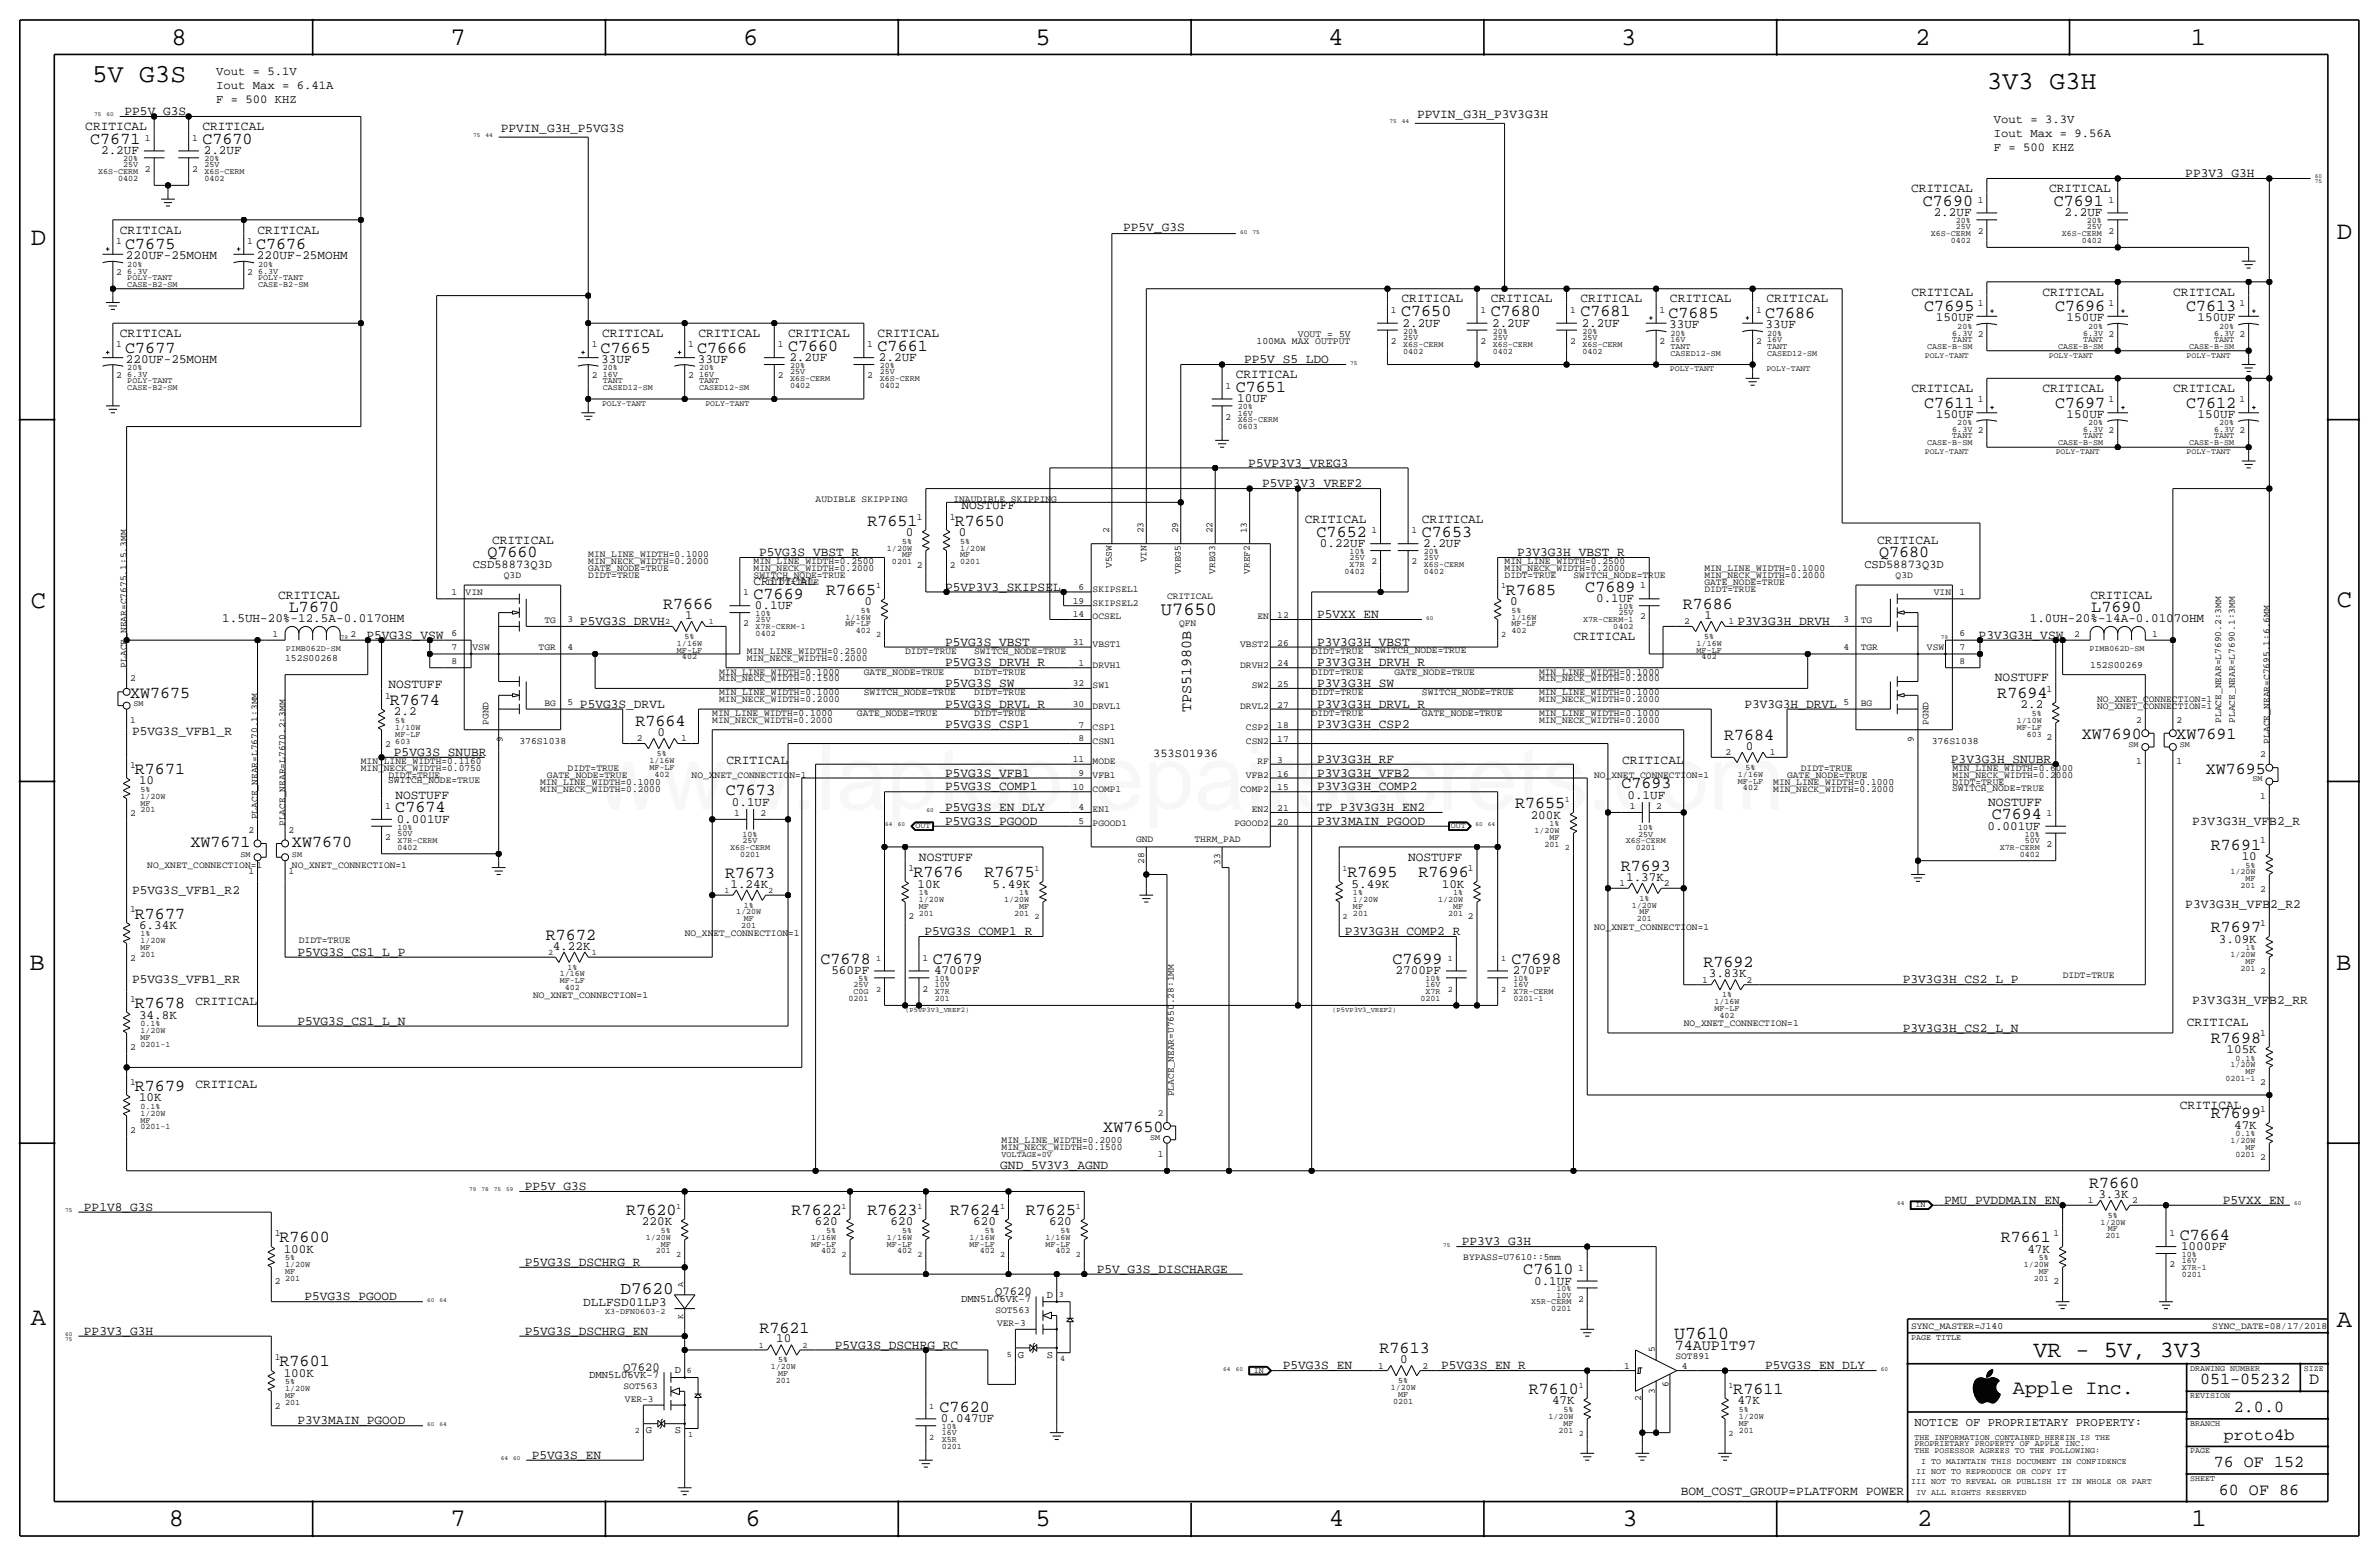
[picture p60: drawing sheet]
<svg xmlns="http://www.w3.org/2000/svg" width="877mm" height="574mm" viewBox="0 0 877 574" stroke-linecap="round" stroke-linejoin="round" font-family="sans-serif">
<defs><g id="words">
<text font-size="33.5" fill="#f00" x="219.3" y="298.4">www.laptoprepairsecrets.com</text>
<g font-size="9.6">
<text x="34" y="30.2">5V G3S</text>
<text x="732.5" y="32.8">3V3 G3H</text>
</g>
<g font-size="9.4">
<text x="63.2" y="16.5">8</text>
<text x="166.1" y="16.5">7</text>
<text x="274" y="16.5">6</text>
<text x="381.7" y="16.5">5</text>
<text x="489.7" y="16.5">4</text>
<text x="597.6" y="16.5">3</text>
<text x="706.1" y="16.5">2</text>
<text x="807.7" y="16.5">1</text>
<text x="861.5" y="88.1">D</text>
<text x="11.4" y="90.4">D</text>
<text x="11.4" y="224.3">C</text>
<text x="861.5" y="223.8">C</text>
<text x="10.9" y="357.6">B</text>
<text x="861.3" y="357.4">B</text>
<text x="11.4" y="488.4">A</text>
<text x="861.5" y="489.2">A</text>
<text x="62.2" y="562.6">8</text>
<text x="166.1" y="562.6">7</text>
<text x="274.8" y="562.6">6</text>
<text x="381.7" y="562.6">5</text>
<text x="489.9" y="562.6">4</text>
<text x="598.1" y="562.6">3</text>
<text x="706.8" y="562.6">2</text>
<text x="807.9" y="562.6">1</text>
</g>
<text font-size="8.6" x="749.6" y="500.1">VR - 5V, 3V3</text>
<text font-size="7.4" x="742.1" y="513.9">Apple Inc.</text>
<text font-size="6.9" x="428" y="226.8">U7650</text>
<text font-size="6.8" x="617.2" y="493.5">U7610</text>
<text font-size="6.5" x="228.7" y="477">D7620</text>
<g font-size="6.2">
<text x="33.3" y="53.1">C7671</text>
<text x="74.6" y="53.1">C7670</text>
<text x="708.9" y="75.9">C7690</text>
<text x="757.2" y="75.9">C7691</text>
<text x="46.2" y="91.9">C7675</text>
<text x="94.4" y="91.9">C7676</text>
<text x="516.6" y="116.6">C7650</text>
<text x="549.6" y="116.6">C7680</text>
<text x="582.6" y="116.6">C7681</text>
<text x="615.1" y="117.3">C7685</text>
<text x="650.7" y="117.3">C7686</text>
<text x="709.4" y="114.8">C7695</text>
<text x="757.7" y="114.8">C7696</text>
<text x="805.9" y="114.8">C7613</text>
<text x="46.2" y="130">C7677</text>
<text x="221.4" y="130">C7665</text>
<text x="257" y="130">C7666</text>
<text x="290.5" y="129.3">C7660</text>
<text x="323.5" y="129.3">C7661</text>
<text x="455.6" y="144.5">C7651</text>
<text x="709.4" y="150.4">C7611</text>
<text x="757.7" y="150.4">C7697</text>
<text x="805.9" y="150.4">C7612</text>
<text x="319.8" y="193.8">R7651</text>
<text x="352" y="193.8">R7650</text>
<text x="485.4" y="197.9">C7652</text>
<text x="524.2" y="197.9">C7653</text>
<text x="179.7" y="205.5">Q7660</text>
<text x="692.8" y="205.5">Q7680</text>
<text x="277.8" y="220.7">C7669</text>
<text x="304.5" y="219.2">R7665</text>
<text x="555.2" y="219.2">R7685</text>
<text x="584.5" y="218.2">C7689</text>
<text x="106.5" y="225.5">L7670</text>
<text x="244.4" y="224.5">R7666</text>
<text x="620.4" y="224.5">R7686</text>
<text x="771" y="225.5">L7690</text>
<text x="48" y="257.3">XW7675</text>
<text x="736.4" y="257.3">R7694</text>
<text x="143.7" y="259.8">R7674</text>
<text x="234.3" y="267.7">R7664</text>
<text x="635.6" y="272.8">R7684</text>
<text x="767.4" y="272.5">XW7690</text>
<text x="802.3" y="272.5">XW7691</text>
<text x="49.7" y="285.2">R7671</text>
<text x="813.2" y="285.2">XW7695</text>
<text x="267.6" y="293.1">C7673</text>
<text x="597.8" y="290.6">C7693</text>
<text x="145.7" y="299.5">C7674</text>
<text x="558.5" y="297.9">R7655</text>
<text x="734.3" y="302">C7694</text>
<text x="70.2" y="312.2">XW7671</text>
<text x="107.6" y="312.2">XW7670</text>
<text x="815.1" y="313.2">R7691</text>
<text x="267.3" y="323.6">R7673</text>
<text x="336.8" y="323.3">R7676</text>
<text x="363" y="323.3">R7675</text>
<text x="496.8" y="323.3">R7695</text>
<text x="523" y="323.3">R7696</text>
<text x="597.5" y="321.1">R7693</text>
<text x="49.7" y="338.6">R7677</text>
<text x="201.3" y="346.5">R7672</text>
<text x="815.1" y="343.7">R7697</text>
<text x="302.5" y="355.3">C7678</text>
<text x="343.9" y="355.3">C7679</text>
<text x="513.3" y="355.3">C7699</text>
<text x="557.2" y="355.3">C7698</text>
<text x="628" y="356.6">R7692</text>
<text x="49.7" y="371.6">R7678</text>
<text x="815.1" y="384.3">R7698</text>
<text x="49.7" y="402.1">R7679</text>
<text x="815.1" y="412.2">R7699</text>
<text x="406.8" y="417.3">XW7650</text>
<text x="770.2" y="437.9">R7660</text>
<text x="230.9" y="447.8">R7620</text>
<text x="291.8" y="447.8">R7622</text>
<text x="319.8" y="447.8">R7623</text>
<text x="350.3" y="447.8">R7624</text>
<text x="378.2" y="447.8">R7625</text>
<text x="103.1" y="458">R7600</text>
<text x="737.6" y="458">R7661</text>
<text x="803.6" y="456.9">C7664</text>
<text x="561.6" y="469.6">C7610</text>
<text x="280" y="491.2">R7621</text>
<text x="103.1" y="503.7">R7601</text>
<text x="508.6" y="498.9">R7613</text>
<text x="563.6" y="513.8">R7610</text>
<text x="639" y="513.8">R7611</text>
<text x="811.1" y="510.3">051-05232</text>
<text x="851.3" y="510.3">D</text>
<text x="346.4" y="520.4">C7620</text>
<text x="823.6" y="520.4">2.0.0</text>
<text x="819.9" y="530.6">proto4b</text>
<text x="816.2" y="540.8">76 OF 152</text>
<text x="818" y="550.9">60 OF 86</text>
</g>
<g font-size="5.6">
<text x="439.1" y="262.5" transform="rotate(-90 439.1 262.5)">TPS51980B</text>
<text x="617.4" y="497.6">74AUP1T97</text>
</g>
<g font-size="4.7">
<text x="31.4" y="48">CRITICAL</text>
<text x="45.9" y="42.4">PP5V_G3S</text>
<text x="74.6" y="48">CRITICAL</text>
<text x="522.4" y="43.7">PPVIN_G3H_P3V3G3H</text>
<text x="184.6" y="48.8">PPVIN_G3H_P5VG3S</text>
<text x="37.3" y="56.9">2.2UF</text>
<text x="75.1" y="56.9">2.2UF</text>
<text x="805.7" y="65.3">PP3V3_G3H</text>
<text x="704.6" y="70.8">CRITICAL</text>
<text x="755.5" y="70.8">CRITICAL</text>
<text x="712.9" y="79.8">2.2UF</text>
<text x="761.1" y="79.8">2.2UF</text>
<text x="44.1" y="86.1">CRITICAL</text>
<text x="94.9" y="86.1">CRITICAL</text>
<text x="414.1" y="85">PP5V_G3S</text>
<text x="46.4" y="95.5">220UF-25MOHM</text>
<text x="94.7" y="95.5">220UF-25MOHM</text>
<text x="516.7" y="111.5">CRITICAL</text>
<text x="549.6" y="111.5">CRITICAL</text>
<text x="582.6" y="111.5">CRITICAL</text>
<text x="615.7" y="111.5">CRITICAL</text>
<text x="651.2" y="111.5">CRITICAL</text>
<text x="704.7" y="109">CRITICAL</text>
<text x="753" y="109">CRITICAL</text>
<text x="801.2" y="109">CRITICAL</text>
<text x="713.7" y="118.4">150UF</text>
<text x="761.9" y="118.4">150UF</text>
<text x="810.2" y="118.4">150UF</text>
<text x="44.1" y="124.2">CRITICAL</text>
<text x="221.9" y="124.2">CRITICAL</text>
<text x="257.5" y="124.2">CRITICAL</text>
<text x="290.5" y="124.2">CRITICAL</text>
<text x="323.6" y="124.2">CRITICAL</text>
<text x="517.1" y="120.4">2.2UF</text>
<text x="550.1" y="120.4">2.2UF</text>
<text x="583.1" y="120.4">2.2UF</text>
<text x="615.4" y="120.9">33UF</text>
<text x="650.9" y="120.9">33UF</text>
<text x="46.4" y="133.6">220UF-25MOHM</text>
<text x="221.7" y="133.6">33UF</text>
<text x="257.2" y="133.6">33UF</text>
<text x="291" y="133.1">2.2UF</text>
<text x="324" y="133.1">2.2UF</text>
<text x="458.7" y="133.8">PP5V_S5_LDO</text>
<text x="455.6" y="139.4">CRITICAL</text>
<text x="456.1" y="148.4">10UF</text>
<text x="704.7" y="144.5">CRITICAL</text>
<text x="753" y="144.5">CRITICAL</text>
<text x="801.2" y="144.5">CRITICAL</text>
<text x="713.7" y="153.9">150UF</text>
<text x="761.9" y="153.9">150UF</text>
<text x="810.2" y="153.9">150UF</text>
<text x="460.2" y="172">P5VP3V3_VREG3</text>
<text x="465.3" y="179.6">P5VP3V3_VREF2</text>
<text x="354.5" y="187.7">NOSTUFF</text>
<text x="333.9" y="197.6">0</text>
<text x="353.5" y="197.6">0</text>
<text x="481" y="192.8">CRITICAL</text>
<text x="524.2" y="192.8">CRITICAL</text>
<text x="181.4" y="200.4">CRITICAL</text>
<text x="486.6" y="201.7">0.22UF</text>
<text x="524.7" y="201.7">2.2UF</text>
<text x="692" y="200.4">CRITICAL</text>
<text x="279.9" y="205">P5VG3S_VBST_R</text>
<text x="559.3" y="205">P3V3G3H_VBST_R</text>
<text x="277.8" y="215.6">CRITICAL</text>
<text x="102.6" y="220.7">CRITICAL</text>
<text x="348.4" y="217.7">P5VP3V3_SKIPSEL</text>
<text x="770.7" y="220.7">CRITICAL</text>
<text x="278.3" y="224.5">0.1UF</text>
<text x="318.7" y="223">0</text>
<text x="485.6" y="227.8">P5VXX_EN</text>
<text x="556.7" y="223">0</text>
<text x="588.4" y="222">0.1UF</text>
<text x="82" y="229.1">1.5UH-20%-12.5A-0.017OHM</text>
<text x="213.8" y="230.4">P5VG3S_DRVH</text>
<text x="252.5" y="228.1">1</text>
<text x="628.5" y="228.1">1</text>
<text x="640.6" y="230.4">P3V3G3H_DRVH</text>
<text x="748.3" y="229.1">1.0UH-20%-14A-0.0107OHM</text>
<text x="135.1" y="235.5">P5VG3S_VSW</text>
<text x="348.4" y="238">P5VG3S_VBST</text>
<text x="485.6" y="238">P3V3G3H_VBST</text>
<text x="580.1" y="236">CRITICAL</text>
<text x="729.5" y="235.5">P3V3G3H_VSW</text>
<text x="348.4" y="245.6">P5VG3S_DRVH_R</text>
<text x="485.6" y="245.6">P3V3G3H_DRVH_R</text>
<text x="735.5" y="251.2">NOSTUFF</text>
<text x="143.2" y="253.7">NOSTUFF</text>
<text x="348.4" y="253.2">P5VG3S_SW</text>
<text x="485.6" y="253.2">P3V3G3H_SW</text>
<text x="145.2" y="263.7">2.2</text>
<text x="213.8" y="260.9">P5VG3S_DRVL</text>
<text x="348.4" y="260.9">P5VG3S_DRVL_R</text>
<text x="485.6" y="260.9">P3V3G3H_DRVL_R</text>
<text x="643.1" y="260.9">P3V3G3H_DRVL</text>
<text x="744.9" y="261.1">2.2</text>
<text x="348.4" y="268.5">P5VG3S_CSP1</text>
<text x="485.6" y="268.5">P3V3G3H_CSP2</text>
<text x="48.7" y="271">P5VG3S_VFB1_R</text>
<text x="242.4" y="271.3">0</text>
<text x="145.2" y="278.6">P5VG3S_SNUBR</text>
<text x="267.8" y="281.7">CRITICAL</text>
<text x="485.6" y="281.2">P3V3G3H_RF</text>
<text x="598" y="281.7">CRITICAL</text>
<text x="643.7" y="276.4">0</text>
<text x="719.2" y="281.1">P3V3G3H_SNUBR</text>
<text x="348.4" y="286.3">P5VG3S_VFB1</text>
<text x="485.6" y="286.3">P3V3G3H_VFB2</text>
<text x="51.3" y="289.1">10</text>
<text x="348.4" y="291.3">P5VG3S_COMP1</text>
<text x="485.6" y="291.3">P3V3G3H_COMP2</text>
<text x="145.7" y="294.4">NOSTUFF</text>
<text x="269.8" y="296.9">0.1UF</text>
<text x="348.4" y="299">P5VG3S_EN_DLY</text>
<text x="485.6" y="299">TP_P3V3G3H_EN2</text>
<text x="600" y="294.4">0.1UF</text>
<text x="732.9" y="296.9">NOSTUFF</text>
<text x="146.3" y="303.3">0.001UF</text>
<text x="348.4" y="304">P5VG3S_PGOOD</text>
<text x="485.6" y="304">P3V3MAIN_PGOOD</text>
<text x="564.3" y="301.8">200K</text>
<text x="732.7" y="305.8">0.001UF</text>
<text x="808.2" y="304">P3V3G3H_VFB2_R</text>
<text x="338.8" y="317.2">NOSTUFF</text>
<text x="519.1" y="317.2">NOSTUFF</text>
<text x="826.4" y="317">10</text>
<text x="48.7" y="329.4">P5VG3S_VFB1_R2</text>
<text x="269.3" y="327.2">1.24K</text>
<text x="338.3" y="327.2">10K</text>
<text x="365.9" y="327.2">5.49K</text>
<text x="498.3" y="327.2">5.49K</text>
<text x="531.5" y="327.2">10K</text>
<text x="599.5" y="324.6">1.37K</text>
<text x="805.7" y="334.5">P3V3G3H_VFB2_R2</text>
<text x="51.3" y="342.4">6.34K</text>
<text x="340.8" y="344.7">P5VG3S_COMP1_R</text>
<text x="495.8" y="344.7">P3V3G3H_COMP2_R</text>
<text x="818" y="347.5">3.09K</text>
<text x="109.7" y="352.3">P5VG3S_CS1_L_P</text>
<text x="203.8" y="350">4.22K</text>
<text x="306.5" y="359.2">560PF</text>
<text x="344.4" y="359.2">4700PF</text>
<text x="514.5" y="359.2">2700PF</text>
<text x="557.7" y="359.2">270PF</text>
<text x="48.7" y="362.5">P5VG3S_VFB1_RR</text>
<text x="630" y="360.2">3.83K</text>
<text x="701.5" y="362.5">P3V3G3H_CS2_L_P</text>
<text x="72.1" y="370.6">CRITICAL</text>
<text x="808.2" y="370.1">P3V3G3H_VFB2_RR</text>
<text x="51.3" y="375.4">34.8K</text>
<text x="109.7" y="377.7">P5VG3S_CS1_L_N</text>
<text x="701.5" y="380.2">P3V3G3H_CS2_L_N</text>
<text x="806.2" y="378.2">CRITICAL</text>
<text x="820.8" y="388.1">105K</text>
<text x="72.1" y="401.1">CRITICAL</text>
<text x="51.3" y="405.9">10K</text>
<text x="803.6" y="408.7">CRITICAL</text>
<text x="823.6" y="416.1">47K</text>
<text x="368.8" y="431">GND_5V3V3_AGND</text>
<text x="193.5" y="438.7">PP5V_G3S</text>
<text x="716.8" y="443.7">PMU_PVDDMAIN_EN</text>
<text x="773.6" y="441.5">3.3K</text>
<text x="819.5" y="443.7">P5VXX_EN</text>
<text x="30.9" y="446.3">PP1V8_G3S</text>
<text x="236.7" y="451.6">220K</text>
<text x="300.4" y="451.6">620</text>
<text x="328.4" y="451.6">620</text>
<text x="358.8" y="451.6">620</text>
<text x="386.8" y="451.6">620</text>
<text x="104.6" y="461.8">100K</text>
<text x="539" y="459">PP3V3_G3H</text>
<text x="747.4" y="461.8">47K</text>
<text x="804.1" y="460.8">1000PF</text>
<text x="193.5" y="466.6">P5VG3S_DSCHRG_R</text>
<text x="404.3" y="469.1">P5V_G3S_DISCHARGE</text>
<text x="565.6" y="473.5">0.1UF</text>
<text x="112.2" y="479.3">P5VG3S_PGOOD</text>
<text x="215.1" y="481.4">DLLFSD01LP3</text>
<text x="30.9" y="492">PP3V3_G3H</text>
<text x="193.5" y="492">P5VG3S_DSCHRG_EN</text>
<text x="286.2" y="494.8">10</text>
<text x="307.8" y="497.1">P5VG3S_DSCHRG_RC</text>
<text x="516.2" y="502.4">0</text>
<text x="104.6" y="507.5">100K</text>
<text x="472.9" y="504.7">P5VG3S_EN</text>
<text x="531.3" y="504.7">P5VG3S_EN_R</text>
<text x="650.7" y="504.7">P5VG3S_EN_DLY</text>
<text x="572.2" y="517.7">47K</text>
<text x="640.5" y="517.7">47K</text>
<text x="109.7" y="525">P3V3MAIN_PGOOD</text>
<text x="346.9" y="524.3">0.047UF</text>
<text x="196" y="537.7">P5VG3S_EN</text>
<text x="619.6" y="550.9">BOM_COST_GROUP=PLATFORM POWER</text>
</g>
<g font-size="4.5">
<text x="79.7" y="27.7">Vout = 5.1V</text>
<text x="79.7" y="32.8">Iout Max = 6.41A</text>
<text x="79.7" y="37.9">F = 500 KHZ</text>
<text x="735" y="45.5">Vout = 3.3V</text>
<text x="735" y="50.6">Iout Max = 9.56A</text>
<text x="735" y="55.6">F = 500 KHZ</text>
<text x="366.9" y="477.3">Q7620</text>
<text x="229.7" y="505.2">Q7620</text>
<text x="705.8" y="525.5">NOTICE OF PROPRIETARY PROPERTY:</text>
</g>
<g font-size="4.4">
<text x="174.3" y="209.3">CSD58873Q3D</text>
<text x="687.4" y="209.3">CSD58873Q3D</text>
<text x="425.1" y="279.1">353S01936</text>
</g>
<g font-size="3.9">
<text x="354.4" y="480.1">DMN5L06VK-7</text>
<text x="217.2" y="508">DMN5L06VK-7</text>
</g>
<g font-size="3.8">
<text x="385.9" y="478.3">D</text>
<text x="375.2" y="500.4">G</text>
<text x="385.9" y="500.4">S</text>
<text x="248.7" y="506.2">D</text>
<text x="238.1" y="528.3">G</text>
<text x="248.7" y="528.3">S</text>
</g>
<g font-size="3.6">
<text x="478.5" y="124.2">VOUT = 5V</text>
<text x="463.3" y="126.7">100MA MAX OUTPUT</text>
<text x="105.1" y="243.6">152S00268</text>
<text x="770.6" y="246.1">152S00269</text>
<text x="191.5" y="274.1">376S1038</text>
<text x="712.2" y="274.1">376S1038</text>
</g>
<g font-size="3.5">
<text x="53.5" y="51.8">1</text>
<text x="70.8" y="51.8">1</text>
<text x="53.5" y="63.2">2</text>
<text x="70.8" y="63.2">2</text>
<text x="729.1" y="74.7">1</text>
<text x="777.4" y="74.7">1</text>
<text x="42.9" y="89.9">1</text>
<text x="91.1" y="89.9">1</text>
<text x="729.1" y="86.1">2</text>
<text x="777.4" y="86.1">2</text>
<text x="42.9" y="101.3">2</text>
<text x="91.1" y="101.3">2</text>
<text x="729.1" y="112.8">1</text>
<text x="777.4" y="112.8">1</text>
<text x="825.6" y="112.8">1</text>
<text x="512.8" y="115.3">1</text>
<text x="545.8" y="115.3">1</text>
<text x="578.8" y="115.3">1</text>
<text x="611.9" y="115.3">1</text>
<text x="647.4" y="115.3">1</text>
<text x="729.1" y="124.2">2</text>
<text x="777.4" y="124.2">2</text>
<text x="825.6" y="124.2">2</text>
<text x="42.9" y="128">1</text>
<text x="218.1" y="128">1</text>
<text x="253.7" y="128">1</text>
<text x="286.7" y="128">1</text>
<text x="319.7" y="128">1</text>
<text x="512.8" y="126.7">2</text>
<text x="545.8" y="126.7">2</text>
<text x="578.8" y="126.7">2</text>
<text x="611.9" y="126.7">2</text>
<text x="647.4" y="126.7">2</text>
<text x="42.9" y="139.4">2</text>
<text x="218.1" y="139.4">2</text>
<text x="253.7" y="139.4">2</text>
<text x="286.7" y="139.4">2</text>
<text x="319.7" y="139.4">2</text>
<text x="451.8" y="143.2">1</text>
<text x="729.1" y="148.3">1</text>
<text x="777.4" y="148.3">1</text>
<text x="825.6" y="148.3">1</text>
<text x="451.8" y="154.7">2</text>
<text x="729.1" y="159.7">2</text>
<text x="777.4" y="159.7">2</text>
<text x="825.6" y="159.7">2</text>
<text x="300.7" y="185.1">AUDIBLE SKIPPING</text>
<text x="351.5" y="185.1">INAUDIBLE SKIPPING</text>
<text x="337.9" y="191.5">1</text>
<text x="350.2" y="191.5">1</text>
<text x="408.9" y="196.6" transform="rotate(-90 408.9 196.6)">2</text>
<text x="421.6" y="196.6" transform="rotate(-90 421.6 196.6)">23</text>
<text x="434.3" y="196.6" transform="rotate(-90 434.3 196.6)">29</text>
<text x="447" y="196.6" transform="rotate(-90 447 196.6)">22</text>
<text x="459.7" y="196.6" transform="rotate(-90 459.7 196.6)">13</text>
<text x="505.6" y="196.6">1</text>
<text x="520.4" y="196.6">1</text>
<text x="216.9" y="208">MIN_NECK_WIDTH=0.2000</text>
<text x="216.9" y="205.5">MIN_LINE_WIDTH=0.1000</text>
<text x="277.8" y="208">MIN_LINE_WIDTH=0.2500</text>
<text x="337.9" y="209.3">2</text>
<text x="350.2" y="209.3">2</text>
<text x="409.9" y="209.4" transform="rotate(-90 409.9 209.4)">V5SW</text>
<text x="422.6" y="207.3" transform="rotate(-90 422.6 207.3)">VIN</text>
<text x="505.6" y="208">2</text>
<text x="520.4" y="208">2</text>
<text x="554.7" y="208">MIN_LINE_WIDTH=0.2500</text>
<text x="185.8" y="213.1">Q3D</text>
<text x="216.9" y="213.1">DIDT=TRUE</text>
<text x="216.9" y="210.5">GATE_NODE=TRUE</text>
<text x="277.8" y="210.6">MIN_NECK_WIDTH=0.2000</text>
<text x="277.8" y="213.1">SWITCH_NODE=TRUE</text>
<text x="282.9" y="215.6">DIDT=TRUE</text>
<text x="435.3" y="211.5" transform="rotate(-90 435.3 211.5)">VREG5</text>
<text x="448" y="211.5" transform="rotate(-90 448 211.5)">VREG3</text>
<text x="460.7" y="211.5" transform="rotate(-90 460.7 211.5)">VREF2</text>
<text x="554.7" y="213.1">DIDT=TRUE</text>
<text x="554.7" y="210.6">MIN_NECK_WIDTH=0.2000</text>
<text x="580.1" y="213.1">SWITCH_NODE=TRUE</text>
<text x="628.4" y="210.6">MIN_LINE_WIDTH=0.1000</text>
<text x="628.4" y="215.6">GATE_NODE=TRUE</text>
<text x="628.4" y="213.1">MIN_NECK_WIDTH=0.2000</text>
<text x="698.9" y="213.1">Q3D</text>
<text x="166.5" y="219.2">1</text>
<text x="171.7" y="219.4">VIN</text>
<text x="274" y="219.4">1</text>
<text x="397.6" y="217.4">6</text>
<text x="402.8" y="218.2">SKIPSEL1</text>
<text x="430.2" y="220.7">CRITICAL</text>
<text x="604.7" y="216.9">1</text>
<text x="628.4" y="218.2">DIDT=TRUE</text>
<text x="712.9" y="219.4">VIN</text>
<text x="722.4" y="219.2">1</text>
<text x="395.5" y="222.5">19</text>
<text x="395.5" y="227.6">14</text>
<text x="402.8" y="223.3">SKIPSEL2</text>
<text x="470.9" y="227.8">12</text>
<text x="200.7" y="229.6">TG</text>
<text x="209.3" y="229.3">3</text>
<text x="274" y="230.9">2</text>
<text x="402.8" y="228.3">OCSEL</text>
<text x="434.7" y="230.9">QFN</text>
<text x="463.6" y="228.3">EN</text>
<text x="604.7" y="228.3">2</text>
<text x="620.9" y="230.1">2</text>
<text x="637.3" y="230.1">1</text>
<text x="679.6" y="229.3">3</text>
<text x="686" y="229.6">TG</text>
<text x="100.5" y="234.7">1</text>
<text x="129.2" y="234.7">2</text>
<text x="166.5" y="239.5">7</text>
<text x="166.5" y="234.4">6</text>
<text x="174.2" y="239.8">VSW</text>
<text x="198.6" y="239.8">TGR</text>
<text x="209.3" y="239.5">4</text>
<text x="395.5" y="237.7">31</text>
<text x="402.8" y="238.5">VBST1</text>
<text x="457.2" y="238.5">VBST2</text>
<text x="470.9" y="238">26</text>
<text x="679.6" y="239.5">4</text>
<text x="686" y="239.8">TGR</text>
<text x="710.4" y="239.8">VSW</text>
<text x="722.4" y="239.5">7</text>
<text x="722.4" y="234.4">6</text>
<text x="764.7" y="234.7">2</text>
<text x="793.5" y="234.7">1</text>
<text x="166.5" y="244.6">8</text>
<text x="275.3" y="241">MIN_LINE_WIDTH=0.2500</text>
<text x="275.3" y="243.6">MIN_NECK_WIDTH=0.2000</text>
<text x="333.7" y="241">DIDT=TRUE</text>
<text x="359.1" y="241">SWITCH_NODE=TRUE</text>
<text x="397.6" y="245.3">1</text>
<text x="470.9" y="245.6">24</text>
<text x="483.6" y="241">DIDT=TRUE</text>
<text x="506.7" y="240.6">SWITCH_NODE=TRUE</text>
<text x="722.4" y="244.6">8</text>
<text x="46.7" y="246.1" transform="rotate(-90 46.7 246.1)">PLACE_NEAR=C7675.1:5.3MM</text>
<text x="48" y="251.2">2</text>
<text x="265.1" y="248.7">MIN_LINE_WIDTH=0.1000</text>
<text x="265.1" y="251.2">MIN_NECK_WIDTH=0.1500</text>
<text x="318.5" y="248.7">GATE_NODE=TRUE</text>
<text x="359.1" y="248.7">DIDT=TRUE</text>
<text x="402.8" y="246.1">DRVH1</text>
<text x="457.2" y="246.1">DRVH2</text>
<text x="483.6" y="248.7">DIDT=TRUE</text>
<text x="514.1" y="248.7">GATE_NODE=TRUE</text>
<text x="567.4" y="248.7">MIN_LINE_WIDTH=0.1000</text>
<text x="567.4" y="251.2">MIN_NECK_WIDTH=0.2000</text>
<text x="141.9" y="257.5">1</text>
<text x="265.1" y="256.3">MIN_LINE_WIDTH=0.1000</text>
<text x="318.5" y="256.3">SWITCH_NODE=TRUE</text>
<text x="359.1" y="256.3">DIDT=TRUE</text>
<text x="395.5" y="253">32</text>
<text x="402.8" y="253.7">SW1</text>
<text x="461.5" y="253.7">SW2</text>
<text x="470.9" y="253.2">25</text>
<text x="483.6" y="256.3">DIDT=TRUE</text>
<text x="524.2" y="256.3">SWITCH_NODE=TRUE</text>
<text x="567.4" y="256.3">MIN_LINE_WIDTH=0.1000</text>
<text x="754.5" y="255">1</text>
<text x="200.7" y="260.1">BG</text>
<text x="209.3" y="259.8">5</text>
<text x="262.6" y="263.9">MIN_LINE_WIDTH=0.1000</text>
<text x="265.1" y="258.8">MIN_NECK_WIDTH=0.2000</text>
<text x="315.9" y="263.9">GATE_NODE=TRUE</text>
<text x="359.1" y="263.9">DIDT=TRUE</text>
<text x="395.5" y="260.6">30</text>
<text x="402.8" y="261.4">DRVL1</text>
<text x="457.2" y="261.4">DRVL2</text>
<text x="470.9" y="260.8">27</text>
<text x="483.6" y="263.9">DIDT=TRUE</text>
<text x="524.2" y="263.9">GATE_NODE=TRUE</text>
<text x="567.4" y="263.9">MIN_LINE_WIDTH=0.1000</text>
<text x="567.4" y="258.8">MIN_NECK_WIDTH=0.2000</text>
<text x="679.6" y="259.8">5</text>
<text x="686" y="260.1">BG</text>
<text x="773.2" y="258.8">NO_XNET_CONNECTION=1</text>
<text x="773.2" y="261.4">NO_XNET_CONNECTION=1</text>
<text x="48" y="266.4">1</text>
<text x="180" y="267.2" transform="rotate(-90 180 267.2)">PGND</text>
<text x="262.6" y="266.4">MIN_NECK_WIDTH=0.2000</text>
<text x="397.6" y="268.2">7</text>
<text x="402.8" y="269">CSP1</text>
<text x="459.4" y="269">CSP2</text>
<text x="470.9" y="268.5">18</text>
<text x="567.4" y="266.4">MIN_NECK_WIDTH=0.2000</text>
<text x="710.9" y="267.2" transform="rotate(-90 710.9 267.2)">PGND</text>
<text x="787.5" y="266.4">2</text>
<text x="802.4" y="266.4">2</text>
<text x="818.9" y="266.4" transform="rotate(-90 818.9 266.4)">PLACE_NEAR=L7690.2:3MM</text>
<text x="824" y="266.4" transform="rotate(-90 824 266.4)">PLACE_NEAR=L7690.1:3MM</text>
<text x="141.9" y="275.3">2</text>
<text x="185.4" y="273.6" transform="rotate(-90 185.4 273.6)">9</text>
<text x="234.8" y="273.3">2</text>
<text x="251.2" y="273.3">1</text>
<text x="397.6" y="273.3">8</text>
<text x="402.8" y="274.1">CSN1</text>
<text x="459.4" y="274.1">CSN2</text>
<text x="470.9" y="273.5">17</text>
<text x="705.6" y="273.6" transform="rotate(-90 705.6 273.6)">9</text>
<text x="754.5" y="272.8">2</text>
<text x="836.7" y="274.1" transform="rotate(-90 836.7 274.1)">PLACE_NEAR=C7695.1:6.6MM</text>
<text x="133.1" y="281.7">MIN_LINE_WIDTH=0.1160</text>
<text x="395.5" y="280.9">11</text>
<text x="402.8" y="281.7">MODE</text>
<text x="463.6" y="281.7">RF</text>
<text x="470.9" y="281.2">3</text>
<text x="636.2" y="278.4">2</text>
<text x="652.5" y="278.4">1</text>
<text x="787.5" y="281.7">1</text>
<text x="802.4" y="281.7">1</text>
<text x="833.3" y="279.1">2</text>
<text x="48" y="282.9">1</text>
<text x="133.1" y="284.2">MIN_NECK_WIDTH=0.0750</text>
<text x="143.2" y="286.8">DIDT=TRUE</text>
<text x="201.6" y="286.8">GATE_NODE=TRUE</text>
<text x="209.3" y="284.2">DIDT=TRUE</text>
<text x="255" y="286.8">NO_XNET_CONNECTION=1</text>
<text x="397.6" y="286">9</text>
<text x="402.8" y="286.8">VFB1</text>
<text x="459.4" y="286.8">VFB2</text>
<text x="470.9" y="286.2">16</text>
<text x="587.7" y="286.8">NO_XNET_CONNECTION=1</text>
<text x="658.8" y="286.8">GATE_NODE=TRUE</text>
<text x="663.9" y="284.2">DIDT=TRUE</text>
<text x="719.8" y="286.8">MIN_NECK_WIDTH=0.2000</text>
<text x="719.8" y="284.2">MIN_LINE_WIDTH=0.6000</text>
<text x="143.1" y="288.7">SWITCH_NODE=TRUE</text>
<text x="199.1" y="289.3">MIN_LINE_WIDTH=0.1000</text>
<text x="199.1" y="291.8">MIN_NECK_WIDTH=0.2000</text>
<text x="395.5" y="291.1">10</text>
<text x="402.8" y="291.8">COMP1</text>
<text x="457.2" y="291.8">COMP2</text>
<text x="470.9" y="291.3">15</text>
<text x="653.8" y="289.3">MIN_LINE_WIDTH=0.1000</text>
<text x="653.8" y="291.8">MIN_NECK_WIDTH=0.2000</text>
<text x="719.7" y="291.6">SWITCH_NODE=TRUE</text>
<text x="719.8" y="289.3">DIDT=TRUE</text>
<text x="141.9" y="298.2">1</text>
<text x="397.6" y="298.7">4</text>
<text x="402.8" y="299.5">EN1</text>
<text x="461.5" y="299.5">EN2</text>
<text x="470.9" y="298.9">21</text>
<text x="600.9" y="298.2">1</text>
<text x="610.6" y="298.2">2</text>
<text x="833.3" y="294.4">1</text>
<text x="48" y="300.7">2</text>
<text x="94.9" y="302" transform="rotate(-90 94.9 302)">PLACE_NEAR=L7670.1:3MM</text>
<text x="105.1" y="304.5" transform="rotate(-90 105.1 304.5)">PLACE_NEAR=L7670.2:3MM</text>
<text x="270.6" y="300.7">1</text>
<text x="280.4" y="300.7">2</text>
<text x="397.6" y="303.8">5</text>
<text x="402.8" y="304.5">PGOOD1</text>
<text x="455.1" y="304.5">PGOOD2</text>
<text x="470.9" y="304">20</text>
<text x="754.5" y="300.7">1</text>
<text x="91.6" y="307.1">2</text>
<text x="106.4" y="307.1">2</text>
<text x="141.9" y="309.6">2</text>
<text x="418.8" y="310.4">GND</text>
<text x="440.4" y="310.4">THRM_PAD</text>
<text x="833.3" y="310.9">1</text>
<text x="754.5" y="312.2">2</text>
<text x="54.3" y="319.8">NO_XNET_CONNECTION=1</text>
<text x="91.6" y="322.3">1</text>
<text x="106.4" y="322.3">1</text>
<text x="107.6" y="319.8">NO_XNET_CONNECTION=1</text>
<text x="335" y="321">1</text>
<text x="421.9" y="318.4" transform="rotate(-90 421.9 318.4)">28</text>
<text x="449.8" y="318.7" transform="rotate(-90 449.8 318.7)">33</text>
<text x="541.2" y="321">1</text>
<text x="597" y="326.6">1</text>
<text x="613.4" y="326.6">2</text>
<text x="833.3" y="328.7">2</text>
<text x="48" y="336.3">1</text>
<text x="335" y="338.8">2</text>
<text x="541.2" y="338.8">2</text>
<text x="833.3" y="341.4">1</text>
<text x="110.2" y="347.7">DIDT=TRUE</text>
<text x="252.4" y="345.2">NO_XNET_CONNECTION=1</text>
<text x="587.7" y="342.6">NO_XNET_CONNECTION=1</text>
<text x="48" y="354.1">2</text>
<text x="340.1" y="354.1">1</text>
<text x="833.3" y="359.1">2</text>
<text x="340.1" y="365.5">2</text>
<text x="627.5" y="362.2">1</text>
<text x="643.9" y="362.2">2</text>
<text x="760.5" y="360.4">DIDT=TRUE</text>
<text x="48" y="369.3">1</text>
<text x="196.6" y="368">NO_XNET_CONNECTION=1</text>
<text x="620.8" y="378.2">NO_XNET_CONNECTION=1</text>
<text x="833.3" y="382">1</text>
<text x="48" y="387.1">2</text>
<text x="48" y="399.8">1</text>
<text x="833.3" y="399.8">2</text>
<text x="432.8" y="404.1" transform="rotate(-90 432.8 404.1)">PLACE_NEAR=U7650.28:1MM</text>
<text x="426.9" y="411.2">2</text>
<text x="833.3" y="409.9">1</text>
<text x="48" y="417.6">2</text>
<text x="369.3" y="421.4">MIN_LINE_WIDTH=0.2000</text>
<text x="369.3" y="423.9">MIN_NECK_WIDTH=0.1500</text>
<text x="426.9" y="426.5">1</text>
<text x="833.3" y="427.7">2</text>
<text x="769.8" y="443.5">1</text>
<text x="786.1" y="443.5">2</text>
<text x="101.3" y="455.7">1</text>
<text x="757.1" y="455.7">1</text>
<text x="799.8" y="455.7">1</text>
<text x="539.5" y="464.6">BYPASS=U7610::5mm</text>
<text x="799.8" y="467.1">2</text>
<text x="101.3" y="473.5">2</text>
<text x="581.8" y="468.4">1</text>
<text x="757.1" y="473.5">2</text>
<text x="581.8" y="479.8">2</text>
<text x="367" y="484.1">SOT563</text>
<text x="367.6" y="488.7">VER-3</text>
<text x="704.6" y="490">SYNC_MASTER=J140</text>
<text x="815.6" y="490">SYNC_DATE=08/17/2018</text>
<text x="101.3" y="501.4">1</text>
<text x="610.1" y="498.3" transform="rotate(-90 610.1 498.3)">5</text>
<text x="617.7" y="500.9">SOT891</text>
<text x="508.1" y="504.4">1</text>
<text x="524.5" y="504.4">2</text>
<text x="598.8" y="504.7">1</text>
<text x="620" y="504.7">4</text>
<text x="229.8" y="512.1">SOT563</text>
<text x="610.1" y="513.9" transform="rotate(-90 610.1 513.9)">3</text>
<text x="615.2" y="511.1" transform="rotate(-90 615.2 511.1)">6</text>
<text x="101.3" y="519.2">2</text>
<text x="230.4" y="516.6">VER-3</text>
<text x="605" y="516.5" transform="rotate(-90 605 516.5)">2</text>
</g>
<g font-size="3.1">
<text x="45.5" y="59.4">20%</text>
<text x="75.4" y="59.4">20%</text>
<text x="36.2" y="64.3">X6S-CERM</text>
<text x="45.5" y="61.7">25V</text>
<text x="75.4" y="64.3">X6S-CERM</text>
<text x="75.4" y="61.7">25V</text>
<text x="43.6" y="66.8">0402</text>
<text x="75.4" y="66.8">0402</text>
<text x="721.1" y="82.3">20%</text>
<text x="769.4" y="82.3">20%</text>
<text x="711.8" y="87.1">X6S-CERM</text>
<text x="719.2" y="89.7">0402</text>
<text x="721.1" y="84.6">25V</text>
<text x="760.1" y="87.1">X6S-CERM</text>
<text x="767.5" y="89.7">0402</text>
<text x="769.4" y="84.6">25V</text>
<text x="46.9" y="100.8">6.3V</text>
<text x="46.9" y="98.3">20%</text>
<text x="95.2" y="98.3">20%</text>
<text x="95.2" y="100.8">6.3V</text>
<text x="46.9" y="105.7">CASE-B2-SM</text>
<text x="46.9" y="103.1">POLY-TANT</text>
<text x="95.2" y="105.7">CASE-B2-SM</text>
<text x="95.2" y="103.1">POLY-TANT</text>
<text x="517.3" y="125.2">25V</text>
<text x="517.3" y="122.9">20%</text>
<text x="550.4" y="125.2">25V</text>
<text x="550.4" y="122.9">20%</text>
<text x="583.4" y="125.2">25V</text>
<text x="583.4" y="122.9">20%</text>
<text x="615.9" y="123.7">20%</text>
<text x="651.5" y="123.7">20%</text>
<text x="719.8" y="126">TANT</text>
<text x="719.8" y="123.7">6.3V</text>
<text x="721.6" y="121.2">20%</text>
<text x="768" y="123.7">6.3V</text>
<text x="768" y="126">TANT</text>
<text x="769.9" y="121.2">20%</text>
<text x="816.3" y="126">TANT</text>
<text x="816.3" y="123.7">6.3V</text>
<text x="818.1" y="121.2">20%</text>
<text x="517.3" y="130.3">0402</text>
<text x="517.3" y="127.8">X6S-CERM</text>
<text x="550.4" y="130.3">0402</text>
<text x="550.4" y="127.8">X6S-CERM</text>
<text x="583.4" y="130.3">0402</text>
<text x="583.4" y="127.8">X6S-CERM</text>
<text x="615.9" y="126.2">16V</text>
<text x="615.9" y="128.5">TANT</text>
<text x="615.9" y="131.1">CASED12-SM</text>
<text x="651.5" y="126.2">16V</text>
<text x="651.5" y="128.5">TANT</text>
<text x="651.5" y="131.1">CASED12-SM</text>
<text x="710.5" y="128.5">CASE-B-SM</text>
<text x="758.8" y="128.5">CASE-B-SM</text>
<text x="807" y="128.5">CASE-B-SM</text>
<text x="46.9" y="136.4">20%</text>
<text x="222.2" y="136.4">20%</text>
<text x="257.8" y="136.4">20%</text>
<text x="291.3" y="137.9">25V</text>
<text x="291.3" y="135.6">20%</text>
<text x="324.3" y="137.9">25V</text>
<text x="324.3" y="135.6">20%</text>
<text x="46.9" y="143.8">CASE-B2-SM</text>
<text x="46.9" y="141.2">POLY-TANT</text>
<text x="46.9" y="138.9">6.3V</text>
<text x="222.2" y="143.8">CASED12-SM</text>
<text x="222.2" y="141.2">TANT</text>
<text x="222.2" y="138.9">16V</text>
<text x="257.8" y="138.9">16V</text>
<text x="257.8" y="141.2">TANT</text>
<text x="257.8" y="143.8">CASED12-SM</text>
<text x="291.3" y="143">0402</text>
<text x="291.3" y="140.5">X6S-CERM</text>
<text x="324.3" y="143">0402</text>
<text x="324.3" y="140.5">X6S-CERM</text>
<text x="456.4" y="155.7">X6S-CERM</text>
<text x="456.4" y="153.2">16V</text>
<text x="456.4" y="150.9">20%</text>
<text x="456.4" y="158.2">0603</text>
<text x="719.8" y="159.3">6.3V</text>
<text x="719.8" y="161.5">TANT</text>
<text x="721.6" y="156.7">20%</text>
<text x="768" y="159.3">6.3V</text>
<text x="768" y="161.5">TANT</text>
<text x="769.9" y="156.7">20%</text>
<text x="816.3" y="161.5">TANT</text>
<text x="816.3" y="159.3">6.3V</text>
<text x="818.1" y="156.7">20%</text>
<text x="710.5" y="164.1">CASE-B-SM</text>
<text x="758.8" y="164.1">CASE-B-SM</text>
<text x="807" y="164.1">CASE-B-SM</text>
<text x="327" y="202.9">1/20W</text>
<text x="332.5" y="200.4">5%</text>
<text x="354" y="202.9">1/20W</text>
<text x="354" y="200.4">5%</text>
<text x="328.8" y="208">0201</text>
<text x="332.5" y="205.5">MF</text>
<text x="354" y="208">0201</text>
<text x="354" y="205.5">MF</text>
<text x="497.6" y="209">X7R</text>
<text x="497.6" y="206.5">25V</text>
<text x="497.6" y="204.2">10%</text>
<text x="525" y="209">X6S-CERM</text>
<text x="525" y="204.2">20%</text>
<text x="525" y="206.5">25V</text>
<text x="495.7" y="211.6">0402</text>
<text x="525" y="211.6">0402</text>
<text x="323" y="216.9">1</text>
<text x="553.4" y="216.9">1</text>
<text x="278.6" y="227.1">10%</text>
<text x="317.3" y="225.8">5%</text>
<text x="557.2" y="225.8">5%</text>
<text x="596.6" y="226.8">25V</text>
<text x="596.6" y="224.5">10%</text>
<text x="245.2" y="230.1">2</text>
<text x="261.3" y="230.1">1</text>
<text x="278.6" y="231.9">X7R-CERM-1</text>
<text x="278.6" y="229.4">25V</text>
<text x="311.8" y="228.3">1/16W</text>
<text x="311.8" y="230.9">MF-LF</text>
<text x="315.5" y="233.4">402</text>
<text x="557.2" y="228.3">1/16W</text>
<text x="557.2" y="230.9">MF-LF</text>
<text x="557.2" y="233.4">402</text>
<text x="583.7" y="229.4">X7R-CERM-1</text>
<text x="594.8" y="231.9">0402</text>
<text x="249.6" y="238">1/16W</text>
<text x="252.4" y="235.5">5%</text>
<text x="278.6" y="234.4">0402</text>
<text x="323" y="234.7">2</text>
<text x="553.4" y="234.7">2</text>
<text x="625.5" y="238">1/16W</text>
<text x="628.3" y="235.5">5%</text>
<text x="105.3" y="240">PIMB062D-SM</text>
<text x="249.6" y="240.5">MF-LF</text>
<text x="251.4" y="243.1">402</text>
<text x="625.5" y="240.5">MF-LF</text>
<text x="627.3" y="243.1">402</text>
<text x="770.3" y="240">PIMB062D-SM</text>
<text x="49.2" y="260.1">SM</text>
<text x="749.1" y="263.9">5%</text>
<text x="145.7" y="266.4">5%</text>
<text x="145.7" y="269">1/10W</text>
<text x="743.6" y="269">MF-LF</text>
<text x="743.6" y="266.4">1/10W</text>
<text x="145.7" y="271.5">MF-LF</text>
<text x="145.7" y="274.1">603</text>
<text x="747.3" y="271.5">603</text>
<text x="784.7" y="275.3">SM</text>
<text x="803.6" y="275.3">SM</text>
<text x="239.4" y="281.2">1/16W</text>
<text x="242.2" y="278.6">5%</text>
<text x="239.4" y="283.7">MF-LF</text>
<text x="241.3" y="286.3">402</text>
<text x="640.7" y="286.3">1/16W</text>
<text x="643.5" y="283.7">5%</text>
<text x="51.8" y="291.8">5%</text>
<text x="640.7" y="288.8">MF-LF</text>
<text x="642.6" y="291.3">402</text>
<text x="830.4" y="288">SM</text>
<text x="51.8" y="294.4">1/20W</text>
<text x="51.8" y="299.5">201</text>
<text x="51.8" y="296.9">MF</text>
<text x="577" y="295.7">1</text>
<text x="146.5" y="305.8">10%</text>
<text x="337.5" y="305.3">OUT</text>
<text x="534.9" y="305.3">OUT</text>
<text x="571.3" y="304.5">1%</text>
<text x="604" y="305.8">10%</text>
<text x="146.5" y="308.1">50V</text>
<text x="146.5" y="310.6">X7R-CERM</text>
<text x="273.8" y="310.9">25V</text>
<text x="273.8" y="308.4">10%</text>
<text x="565.8" y="307.1">1/20W</text>
<text x="571.3" y="309.6">MF</text>
<text x="599.4" y="310.9">X6S-CERM</text>
<text x="604" y="308.4">25V</text>
<text x="746.5" y="308.4">10%</text>
<text x="746.5" y="310.6">50V</text>
<text x="88.7" y="316">SM</text>
<text x="107.6" y="316">SM</text>
<text x="146.5" y="313.2">0402</text>
<text x="269.2" y="313.4">X6S-CERM</text>
<text x="272.9" y="316">0201</text>
<text x="569.5" y="312.2">201</text>
<text x="577" y="313.4">2</text>
<text x="603.1" y="313.4">0201</text>
<text x="737.2" y="313.2">X7R-CERM</text>
<text x="744.6" y="315.7">0402</text>
<text x="381.4" y="321.1">1</text>
<text x="495" y="321.1">1</text>
<text x="822.3" y="322.3">1/20W</text>
<text x="827.8" y="319.8">5%</text>
<text x="267.1" y="329.2">1</text>
<text x="283.2" y="329.2">2</text>
<text x="338.8" y="329.9">1%</text>
<text x="375.7" y="329.9">1%</text>
<text x="498.8" y="329.9">1%</text>
<text x="535.7" y="329.9">1%</text>
<text x="826" y="327.4">201</text>
<text x="827.8" y="324.9">MF</text>
<text x="274.2" y="334.5">1%</text>
<text x="338.8" y="332.5">1/20W</text>
<text x="338.8" y="335">MF</text>
<text x="370.2" y="332.5">1/20W</text>
<text x="375.7" y="335">MF</text>
<text x="498.8" y="335">MF</text>
<text x="498.8" y="332.5">1/20W</text>
<text x="530.2" y="332.5">1/20W</text>
<text x="535.7" y="335">MF</text>
<text x="601.6" y="334.5">1/20W</text>
<text x="604.4" y="332">1%</text>
<text x="271.4" y="337.1">1/20W</text>
<text x="274.2" y="339.6">MF</text>
<text x="338.8" y="337.6">201</text>
<text x="373.9" y="337.6">201</text>
<text x="381.4" y="338.8">2</text>
<text x="495" y="338.8">2</text>
<text x="498.8" y="337.6">201</text>
<text x="533.9" y="337.6">201</text>
<text x="603.5" y="339.6">201</text>
<text x="604.4" y="337.1">MF</text>
<text x="51.8" y="345.2">1%</text>
<text x="51.8" y="347.7">1/20W</text>
<text x="273.3" y="342.1">201</text>
<text x="51.8" y="352.8">201</text>
<text x="51.8" y="350.3">MF</text>
<text x="202.1" y="352">2</text>
<text x="218.1" y="352">1</text>
<text x="822.3" y="352.8">1/20W</text>
<text x="827.8" y="350.3">1%</text>
<text x="206.4" y="359.9">1/16W</text>
<text x="209.2" y="357.4">1%</text>
<text x="323" y="354.1">1</text>
<text x="533.8" y="354.1">1</text>
<text x="553.4" y="354.1">1</text>
<text x="826" y="357.9">201</text>
<text x="827.8" y="355.3">MF</text>
<text x="206.4" y="362.5">MF-LF</text>
<text x="208.3" y="365">402</text>
<text x="314.7" y="364">25V</text>
<text x="316.5" y="361.7">5%</text>
<text x="323" y="365.5">2</text>
<text x="344.6" y="361.7">10%</text>
<text x="344.6" y="364">10V</text>
<text x="525.5" y="364">16V</text>
<text x="525.5" y="361.7">10%</text>
<text x="533.8" y="365.5">2</text>
<text x="553.4" y="365.5">2</text>
<text x="558" y="361.7">10%</text>
<text x="558" y="364">16V</text>
<text x="312.8" y="369.1">0201</text>
<text x="314.7" y="366.5">C0G</text>
<text x="344.6" y="366.5">X7R</text>
<text x="344.6" y="369.1">201</text>
<text x="523.7" y="369.1">0201</text>
<text x="525.5" y="366.5">X7R</text>
<text x="558" y="369.1">0201-1</text>
<text x="558" y="366.5">X7R-CERM</text>
<text x="632.1" y="370.1">1/16W</text>
<text x="634.9" y="367.5">1%</text>
<text x="632.1" y="372.6">MF-LF</text>
<text x="634" y="375.2">402</text>
<text x="51.8" y="378.2">0.1%</text>
<text x="51.8" y="380.7">1/20W</text>
<text x="51.8" y="383.3">MF</text>
<text x="51.8" y="385.8">0201-1</text>
<text x="822.3" y="393.4">1/20W</text>
<text x="824.1" y="390.9">0.1%</text>
<text x="827.8" y="396">MF</text>
<text x="820.4" y="398.5">0201-1</text>
<text x="51.8" y="411.2">1/20W</text>
<text x="51.8" y="408.7">0.1%</text>
<text x="51.8" y="413.8">MF</text>
<text x="51.8" y="416.3">0201-1</text>
<text x="824.1" y="418.8">0.1%</text>
<text x="424" y="420.1">SM</text>
<text x="822.3" y="421.4">1/20W</text>
<text x="827.8" y="423.9">MF</text>
<text x="369.3" y="426.5">VOLTAGE=0V</text>
<text x="824.1" y="426.5">0201</text>
<text x="249.3" y="445.5">1</text>
<text x="310.3" y="445.5">1</text>
<text x="338.2" y="445.5">1</text>
<text x="368.7" y="445.5">1</text>
<text x="396.6" y="445.5">1</text>
<text x="706.2" y="445">IN</text>
<text x="777.1" y="448.8">5%</text>
<text x="243.6" y="454.4">5%</text>
<text x="304.6" y="454.4">5%</text>
<text x="332.5" y="454.4">5%</text>
<text x="363" y="454.4">5%</text>
<text x="391" y="454.4">5%</text>
<text x="774.3" y="451.4">1/20W</text>
<text x="777.1" y="453.9">MF</text>
<text x="238.1" y="456.9">1/20W</text>
<text x="243.6" y="459.5">MF</text>
<text x="299.1" y="459.5">MF-LF</text>
<text x="299.1" y="456.9">1/16W</text>
<text x="327" y="456.9">1/16W</text>
<text x="327" y="459.5">MF-LF</text>
<text x="357.5" y="459.5">MF-LF</text>
<text x="357.5" y="456.9">1/16W</text>
<text x="385.4" y="459.5">MF-LF</text>
<text x="385.4" y="456.9">1/16W</text>
<text x="776.2" y="456.4">201</text>
<text x="105.1" y="467.1">1/20W</text>
<text x="105.1" y="464.6">5%</text>
<text x="241.8" y="462">201</text>
<text x="249.3" y="463.3">2</text>
<text x="302.8" y="462">402</text>
<text x="310.3" y="463.3">2</text>
<text x="330.7" y="462">402</text>
<text x="338.2" y="463.3">2</text>
<text x="361.2" y="462">402</text>
<text x="368.7" y="463.3">2</text>
<text x="389.1" y="462">402</text>
<text x="396.6" y="463.3">2</text>
<text x="746.1" y="467.1">1/20W</text>
<text x="751.6" y="464.6">5%</text>
<text x="804.4" y="463.3">10%</text>
<text x="804.4" y="465.6">16V</text>
<text x="105.1" y="472.2">201</text>
<text x="105.1" y="469.6">MF</text>
<text x="749.8" y="472.2">201</text>
<text x="751.6" y="469.6">MF</text>
<text x="804.4" y="468.1">X7R-1</text>
<text x="804.4" y="470.7">0201</text>
<text x="251.9" y="474.2" transform="rotate(-90 251.9 474.2)">A</text>
<text x="390.3" y="478">3</text>
<text x="573.8" y="478.3">10V</text>
<text x="573.8" y="476">10%</text>
<text x="223.1" y="484.4">X3-DFN0603-2</text>
<text x="564.5" y="480.8">X5R-CERM</text>
<text x="571.9" y="483.4">0201</text>
<text x="251.9" y="486.2" transform="rotate(-90 251.9 486.2)">K</text>
<text x="279.8" y="496.8">1</text>
<text x="295.9" y="496.8">2</text>
<text x="704.5" y="493.8">PAGE TITLE</text>
<text x="286.9" y="502.2">5%</text>
<text x="371.2" y="500.1">5</text>
<text x="390.9" y="501.7">4</text>
<text x="253.2" y="506">6</text>
<text x="284.1" y="504.7">1/20W</text>
<text x="286" y="509.8">201</text>
<text x="286.9" y="507.2">MF</text>
<text x="462.2" y="506">IN</text>
<text x="515.5" y="509.8">5%</text>
<text x="807.4" y="505.2">DRAWING NUMBER</text>
<text x="849.3" y="505.2">SIZE</text>
<text x="105.1" y="515.4">MF</text>
<text x="105.1" y="512.8">1/20W</text>
<text x="105.1" y="510.3">5%</text>
<text x="512.7" y="512.3">1/20W</text>
<text x="515.5" y="514.9">MF</text>
<text x="582" y="511.6">1</text>
<text x="637.2" y="511.6">1</text>
<text x="807.4" y="515.4">REVISION</text>
<text x="105.1" y="517.9">201</text>
<text x="342.6" y="519.2">1</text>
<text x="513.6" y="517.4">0201</text>
<text x="576.4" y="520.4">5%</text>
<text x="641" y="520.4">5%</text>
<text x="347.2" y="526.8">10%</text>
<text x="570.8" y="523">1/20W</text>
<text x="576.4" y="525.5">MF</text>
<text x="641" y="523">1/20W</text>
<text x="641" y="525.5">MF</text>
<text x="807.4" y="525.5">BRANCH</text>
<text x="234.1" y="528.1">2</text>
<text x="253.7" y="529.6">1</text>
<text x="342.6" y="530.6">2</text>
<text x="347.2" y="529.1">16V</text>
<text x="347.2" y="531.6">X5R</text>
<text x="574.5" y="528.1">201</text>
<text x="582" y="529.3">2</text>
<text x="637.2" y="529.3">2</text>
<text x="641" y="528.1">201</text>
<text x="705.8" y="533.1">PROPRIETARY PROPERTY OF APPLE INC.</text>
<text x="705.8" y="530.6">THE INFORMATION CONTAINED HEREIN IS THE</text>
<text x="347.2" y="534.2">0201</text>
<text x="705.8" y="535.7">THE POSESSOR AGREES TO THE FOLLOWING:</text>
<text x="708.2" y="539.5">I TO MAINTAIN THIS DOCUMENT IN CONFIDENCE</text>
<text x="807.4" y="535.7">PAGE</text>
<text x="706.4" y="543.3">II NOT TO REPRODUCE OR COPY IT</text>
<text x="807.4" y="545.8">SHEET</text>
<text x="704.5" y="547.1">III NOT TO REVEAL OR PUBLISH IT IN WHOLE OR PART</text>
<text x="706.4" y="550.9">IV ALL RIGHTS RESERVED</text>
</g>
<g font-size="3">
<text x="709.6" y="131.8">POLY-TANT</text>
<text x="755.3" y="131.8">POLY-TANT</text>
<text x="806.1" y="131.8">POLY-TANT</text>
<text x="615.6" y="136.9">POLY-TANT</text>
<text x="651.2" y="136.9">POLY-TANT</text>
<text x="221.9" y="149.6">POLY-TANT</text>
<text x="260" y="149.6">POLY-TANT</text>
<text x="709.6" y="167.4">POLY-TANT</text>
<text x="757.9" y="167.4">POLY-TANT</text>
<text x="806.1" y="167.4">POLY-TANT</text>
</g>
<g font-size="2.6">
<text x="333.7" y="373.1">(P5VP3V3_VREF2)</text>
<text x="491.2" y="373.1">(P5VP3V3_VREF2)</text>
</g>
<g font-size="2.3">
<text x="34.7" y="42.9">75</text>
<text x="39.3" y="42.9">60</text>
<text x="512.3" y="45.5">75</text>
<text x="516.8" y="45.5">44</text>
<text x="174.4" y="50.5">75</text>
<text x="179" y="50.5">44</text>
<text x="853.4" y="65.8">60</text>
<text x="853.4" y="67.6">75</text>
<text x="457.1" y="86.1">60</text>
<text x="461.7" y="86.1">75</text>
<text x="497.8" y="134.4">75</text>
<text x="525.7" y="228.3">60</text>
<text x="125.7" y="235.5">79</text>
<text x="715.5" y="235.5">79</text>
<text x="341.6" y="299.5">60</text>
<text x="326.4" y="304.5">64</text>
<text x="331" y="304.5">60</text>
<text x="544" y="304.5">60</text>
<text x="548.5" y="304.5">64</text>
<text x="172.9" y="439.2">79</text>
<text x="177.5" y="439.2">78</text>
<text x="182.1" y="439.2">75</text>
<text x="186.6" y="439.2">59</text>
<text x="24.1" y="446.8">75</text>
<text x="699.4" y="444.2">64</text>
<text x="845.8" y="444.2">60</text>
<text x="532.1" y="459.5">75</text>
<text x="157.4" y="479.8">60</text>
<text x="162" y="479.8">64</text>
<text x="24.1" y="492.5">60</text>
<text x="24.1" y="494.3">75</text>
<text x="451" y="505.2">64</text>
<text x="455.6" y="505.2">60</text>
<text x="693.4" y="505.2">60</text>
<text x="157.4" y="525.5">60</text>
<text x="162" y="525.5">64</text>
<text x="184.6" y="538.2">64</text>
<text x="189.2" y="538.2">60</text>
</g>
</g></defs>
<g fill="none" stroke="#000" stroke-width=".37">
<path d="M44.1 42.9h12.7zM53 58.2h7.7zM53 55.6h7.7zM56.8 42.9v5.1zM56.8 42.9h12.7zM56.8 48v7.6zM56.8 58.2v7.6zM65.7 55.6h7.7zM65.7 58.2h7.7zM69.5 42.9h63.5zM69.5 42.9v5.1zM69.5 48v7.6z"/>
<path d="M69.5 58.2v7.6zM133 42.9v38.1zM183.8 50.5h33.1zM216.9 50.5v58.5zM521.7 45.5h33zM554.7 45.5v60.9zM56.8 68.3h5.1zM56.8 65.8v2.5zM59.4 73.4h5.1zM60.4 74.7h3zM61.2 75.9h1.5zM61.9 68.3h7.6z"/>
<path d="M61.9 68.3v2.6zM61.9 70.9v2.5zM69.5 65.8v2.5zM728.7 78.5h7.6zM732.5 65.8h48.2zM732.5 65.8v5.1zM732.5 70.9v7.6zM776.9 78.5h7.7zM780.7 65.8h55.9zM780.7 65.8v5.1zM780.7 70.9v7.6zM836.6 65.8v38.1z"/>
<path d="M836.6 65.8h15.3zM37.8 93.7h7.6zM37.8 96.9a12.9 12.9 0 0 1 7.6 0M39.1 91.8h1.2zM39.7 91.2v1.3zM41.6 81h48.3zM41.6 81v5.1zM41.6 96.3v7.6zM41.6 86.1v7.6zM86.1 93.7h7.6zM86.1 96.9a12.9 12.9 0 0 1 7.6 0M87.3 91.8h1.3z"/>
<path d="M87.9 91.2v1.3zM89.9 81h43.1zM89.9 81v5.1zM89.9 96.3v7.6zM89.9 86.1v7.6zM133 81v38.1zM409.9 86.1v106.7zM409.9 86.1h45.7zM728.7 81h7.6zM732.5 91.2h48.2zM732.5 88.6v2.6zM732.5 81v7.6z"/>
<path d="M776.9 81h7.7zM780.7 91.2h48.3zM780.7 88.6v2.6zM780.7 81v7.6zM826.5 96.3h5zM827.5 97.5h3zM828.2 98.8h1.6zM829 91.2v2.5zM829 93.7v2.6zM39.1 111.5h5zM40.1 112.8h3zM40.8 114h1.6z"/>
<path d="M41.6 106.4h48.3zM41.6 119.1h91.4zM41.6 119.1v5.1zM41.6 106.4v2.6zM41.6 103.9v2.5zM41.6 109v2.5zM89.9 103.9v2.5zM133 119.1v38.1zM161 109h55.9zM161 109v111.7zM216.9 119.1h35.5zM216.9 109v10.1z"/>
<path d="M216.9 119.1v5.1zM252.4 119.1h33zM252.4 119.1v5.1zM285.4 119.1v5.1zM285.4 119.1h33.1zM318.5 119.1v5.1zM422.6 106.4h88.9zM422.6 106.4v86.4zM507.7 119.1h7.6zM511.5 106.4h33zM511.5 106.4v5.1zM511.5 111.5v7.6z"/>
<path d="M540.7 119.1h7.6zM544.5 106.4h10.2zM544.5 106.4v5.1zM544.5 111.5v7.6zM554.7 106.4h22.8zM573.7 119.1h7.7zM577.5 106.4h33.1zM577.5 106.4v5.1zM577.5 111.5v7.6zM606.8 119.1h7.6zM608 117.2h1.3zM608.6 116.6v1.3z"/>
<path d="M610.6 106.4h35.5zM610.6 106.4v5.1zM610.6 111.5v7.6zM642.3 119.1h7.6zM643.6 117.2h1.3zM644.2 116.6v1.3zM646.1 106.4h33zM646.1 106.4v5.1zM646.1 111.5v7.6zM679.1 106.4v86.4zM728.7 116.6h7.6zM732.5 103.9h48.2z"/>
<path d="M732.5 103.9v5.1zM732.5 119.1v7.6zM732.5 109v7.6zM733.8 114.7h1.2zM734.4 114v1.3zM736.2 119.7a13.1 13.1 0 0 0-7.6 .1M776.9 116.6h7.7zM780.7 103.9v5.1zM780.7 119.1v7.6zM780.7 109v7.6zM780.7 103.9h48.3zM782 114.7h1.3z"/>
<path d="M782.7 114v1.3zM784.5 119.7a13.1 13.1 0 0 0-7.6 .1M825.2 116.6h7.6zM829 103.9h7.6zM829 103.9v5.1zM829 119.1v7.6zM829 109v7.6zM830.3 114.7h1.2zM830.9 114v1.3zM832.8 119.7a13.1 13.1 0 0 0-7.7 .1M836.6 103.9v35.5zM37.8 131.8h7.6z"/>
<path d="M37.8 135a12.9 12.9 0 0 1 7.6 0M39.1 129.9h1.2zM39.7 129.3v1.3zM41.6 134.4v7.6zM41.6 124.2v7.6zM213.1 131.8h7.6zM213.1 135a12.9 12.9 0 0 1 7.6 0M214.3 129.9h1.3zM214.9 129.3v1.3zM216.9 134.4v7.6zM216.9 124.2v7.6zM248.6 131.8h7.6z"/>
<path d="M248.6 135a12.9 12.9 0 0 1 7.6 0M249.9 129.9h1.3zM250.5 129.3v1.3zM252.4 134.4v7.6zM252.4 124.2v7.6zM281.6 134.4h7.7zM281.6 131.8h7.7zM285.4 124.2v7.6zM285.4 134.4v7.6zM314.7 131.8h7.6zM314.7 134.4h7.6zM318.5 124.2v7.6z"/>
<path d="M318.5 134.4v7.6zM435.3 134.4h15.2zM435.3 134.4v50.8zM450.5 134.4h45.8zM450.5 134.4v5zM450.5 139.4v7.7zM507.7 121.7h7.6zM511.5 129.3v5.1zM511.5 134.4h33zM511.5 121.7v7.6zM540.7 121.7h7.6zM544.5 134.4h33z"/>
<path d="M544.5 129.3v5.1zM544.5 121.7v7.6zM573.7 121.7h7.7zM577.5 134.4h33.1zM577.5 129.3v5.1zM577.5 121.7v7.6zM606.8 122.3a12.9 12.9 0 0 1 7.6 0M610.6 134.4h35.5zM610.6 129.3v5.1zM610.6 121.7v7.6zM642.3 122.3a12.9 12.9 0 0 1 7.6 0M643.6 139.4h5.1z"/>
<path d="M646.1 134.4v2.5zM646.1 129.3v5.1zM646.1 136.9v2.5zM646.1 121.7v7.6zM732.5 139.4h48.2zM732.5 129.3h48.2zM732.5 139.4v5.1zM732.5 126.7v2.6zM780.7 139.4h48.3zM780.7 139.4v5.1zM780.7 126.7v2.6zM780.7 129.3h48.3z"/>
<path d="M826.5 134.4h5zM827.5 135.6h3zM828.2 136.9h1.6zM829 139.4h7.6zM829 139.4v5.1zM829 129.3v2.5zM829 126.7v2.6zM829 131.8v2.6zM836.6 139.4v40.7zM39.1 149.6h5zM40.1 150.9h3zM40.8 152.1h1.6z"/>
<path d="M41.6 142v5.1zM41.6 147.1v2.5zM46.7 157.2h86.3zM46.7 157.2v78.8zM214.3 152.1h5.1zM215.3 153.4h3.1zM216.1 154.7h1.5zM216.9 147.1h35.5zM216.9 147.1v2.5zM216.9 142v5.1zM216.9 149.6v2.5zM252.4 147.1h33z"/>
<path d="M252.4 142v5.1zM285.4 142v5.1zM285.4 147.1h33.1zM318.5 142v5.1zM446.7 149.6h7.7zM446.7 147.1h7.7zM450.5 157.2v2.6zM450.5 159.8v2.5zM450.5 149.6v7.6zM644.6 140.7h3.1zM645.4 142h1.5zM728.7 152.1h7.6z"/>
<path d="M732.5 154.7v7.6zM732.5 144.5v7.6zM733.8 150.2h1.2zM734.4 149.6v1.3zM736.2 155.3a13.1 13.1 0 0 0-7.6 0M776.9 152.1h7.7zM780.7 154.7v7.6zM780.7 144.5v7.6zM782 150.2h1.3zM782.7 149.6v1.3zM784.5 155.3a13.1 13.1 0 0 0-7.6 0M825.2 152.1h7.6z"/>
<path d="M829 154.7v7.6zM829 144.5v7.6zM830.3 150.2h1.2zM830.9 149.6v1.3zM832.8 155.3a13.1 13.1 0 0 0-7.7 0M387 172.5v55.8zM387 172.5h61zM448 172.5v20.3zM448 162.3h5.1zM448 172.5h71.1zM449 163.6h3.1zM449.8 164.8h1.5z"/>
<path d="M519.1 172.5v20.3zM732.5 164.8h48.2zM732.5 162.3v2.5zM780.7 162.3v2.5zM780.7 164.8h48.3zM826.5 169.9h5zM827.5 171.2h3zM828.2 172.5h1.6zM829 162.3v2.5zM829 164.8v2.6zM829 167.4v2.5zM340.1 198.6l2.5 1.3z"/>
<path d="M340.1 196.1l2.5 1.3zM340.1 198.6l2.5-1.2zM340.1 196.1l1.2-.8zM341.3 180.1h119.4zM341.3 180.1v7.6zM341.3 187.7v7.6zM347.7 199.9l2.5 1.3zM347.7 197.4l2.5 1.2zM347.7 199.9l2.5-1.3zM347.7 197.4l2.5-1.3zM348.9 185.2v2.5zM348.9 187.7v7.6z"/>
<path d="M348.9 195.3l1.3 .8zM348.9 185.2h86.4zM409.9 192.8v7.6zM422.6 192.8v7.6zM435.3 185.2v7.6zM435.3 192.8v7.6zM448 192.8v7.6zM460.7 180.1h17.8zM460.7 180.1v12.7zM460.7 192.8v7.6zM478.5 180.1v190.5zM478.5 180.1h30.5z"/>
<path d="M509 180.1v12.7zM509 192.8v7.6zM519.1 192.8v7.6zM679.1 192.8h50.8zM729.9 192.8v27.9zM801.1 180.1h35.5zM801.1 180.1v55.9zM836.6 180.1v94zM171.1 215.6h35.6zM171.1 215.6v53.4zM191.5 218.8v3.8zM206.7 215.6v53.4z"/>
<path d="M272.7 205.5v10.1zM272.7 215.6v7.7zM272.7 205.5h53.4zM326.1 205.5v7.6zM326.1 213.1v7.6zM340.1 201.2l2.5 1zM340.1 201.2l2.5-1.3zM341.3 202.9l1.3-.7zM341.3 218.2h7.6zM341.3 210.6v7.6zM341.3 202.9v7.7zM347.7 202.2l1.2 .7z"/>
<path d="M347.7 202.2l2.5-1zM348.9 210.6v7.6zM348.9 202.9v7.7zM348.9 218.2h43.2zM392.1 218.2h2.6zM392.1 218.2v5.1zM394.7 218.2h7.6zM402.3 200.4v111.8zM402.3 200.4h66zM468.3 200.4v111.8zM483.6 218.2h25.4zM483.6 218.2v213.3z"/>
<path d="M505.2 202.9h7.6zM505.2 200.4h7.6zM509 210.6v7.6zM509 202.9v7.7zM509 218.2h10.1zM515.3 202.9h7.6zM515.3 200.4h7.6zM519.1 210.6v7.6zM519.1 202.9v7.7zM552.1 205.5v7.6zM552.1 213.1v7.6zM552.1 205.5h55.9z"/>
<path d="M608 205.5v7.6zM608 213.1v7.6zM684.2 215.6h35.6zM684.2 215.6v53.4zM699.5 218.8v3.8zM719.8 215.6v53.4zM46.7 236h48.2zM46.7 236v10.1zM94.9 236v66zM94.9 236h2.6zM97.5 236h7.6zM105.1 233.4a2.54 2.54 0 0 1 2.5-2.5 2.54 2.54 0 0 1 2.6 2.5 2.54 2.54 0 0 1 2.5-2.5 2.54 2.54 0 0 1 2.6 2.5 2.54 2.54 0 0 1 2.5-2.5 2.54 2.54 0 0 1 2.5 2.5 2.54 2.54 0 0 1 2.6-2.5 2.54 2.54 0 0 1 2.5 2.5"/>
<path d="M105.1 233.4v2.6zM110.2 233.4v2.6zM115.3 233.4v2.6zM120.3 233.4v2.6zM125.4 236h7.6zM125.4 233.4v2.6zM133 236h2.6zM135.6 236h5.1zM135.6 236v12.7zM140.7 236h17.7zM140.7 236v17.7zM158.4 236v5z"/>
<path d="M158.4 236h5.1zM161 220.7h2.5zM163.5 236h10.2zM163.5 220.7h28zM173.7 236v10.1zM183.8 225.8v25.4zM183.8 225.8h5.1zM183.8 230.9h7.7zM188.9 225.1v1.3zM188.9 225.1l2.6 .7zM188.9 226.4l2.6-.6zM191.5 229v3.8z"/>
<path d="M191.5 223.9v3.8zM194 230.9h20.3zM194 220.7v10.2zM214.3 230.9h28zM242.3 230.9h5.7zM248 230.9l1.2 1.9zM251.2 229l-2 3.8zM251.2 229l1.8 3.8zM255 229l-2 3.8zM255 229l1.8 3.8zM258.8 229l1.2 1.9zM258.8 229l-2 3.8z"/>
<path d="M260 230.9h5.1zM265.1 230.9h2.6zM267.7 230.9v15.2zM268.9 225.8h7.7zM268.9 223.3h7.7zM272.7 233.4v7.6zM272.7 225.8v7.6zM324.8 226.6l2.6-1.3zM324.8 224l2.6-1.2zM324.8 221.5l1.3-.8zM324.8 226.6l2.6 1zM324.8 224l2.6 1.3z"/>
<path d="M324.8 221.5l2.6 1.3zM326.1 228.3l1.3-.7zM326.1 238.5h68.6zM326.1 236v2.5zM326.1 228.3v7.7zM387 228.3h7.7zM392.1 223.3h2.6zM394.7 228.3h7.6zM394.7 238.5h7.6zM394.7 223.3h7.6zM468.3 238.5h7.6zM468.3 228.3h7.6z"/>
<path d="M475.9 228.3h48.3zM475.9 238.5h76.2zM550.9 227.6l2.5-1zM550.9 225.3l2.5-1.3zM550.9 222.8l2.5-1.3zM550.9 227.6l1.2 .7zM550.9 225.3l2.5 1.3zM550.9 222.8l2.5 1.2zM552.1 236v2.5zM552.1 228.3v7.7zM552.1 220.7l1.3 .8zM604.2 220.7h7.6z"/>
<path d="M604.2 223.3h7.6zM608 230.9v10.1zM608 223.3v7.6zM613.1 230.9v15.2zM613.1 230.9h5.1zM618.2 230.9h5.7zM623.9 230.9l1.2 1.9zM627.1 229l1.9 3.8zM627.1 229l-2 3.8zM630.9 229l1.9 3.8zM630.9 229l-1.9 3.8zM634.7 229l1.3 1.9z"/>
<path d="M634.7 229l-1.9 3.8zM636 230.9h5zM641 230.9h35.6zM676.6 230.9h20.3zM696.9 220.7v10.2zM699.5 230.9h7.6zM699.5 229v3.8zM699.5 225.8l2.5-.7zM699.5 225.8l2.5 .6zM699.5 223.9v3.8zM699.5 220.7h27.9zM702 225.1v1.3z"/>
<path d="M702 225.8h5.1zM707.1 225.8v25.4zM717.2 236h10.2zM717.2 236v10.1zM727.4 236h2.5zM727.4 220.7h2.5zM729.9 236h28zM729.9 236v5zM757.9 236h2.5zM757.9 236v15.2zM760.4 236h2.6zM760.4 236v12.7z"/>
<path d="M763 236h7.6zM770.6 233.4a2.54 2.54 0 0 1 2.5-2.5 2.54 2.54 0 0 1 2.6 2.5 2.54 2.54 0 0 1 2.5-2.5 2.54 2.54 0 0 1 2.5 2.5 2.54 2.54 0 0 1 2.6-2.5 2.54 2.54 0 0 1 2.5 2.5 2.54 2.54 0 0 1 2.6-2.5 2.54 2.54 0 0 1 2.5 2.5M770.6 233.4v2.6zM775.7 233.4v2.6zM780.7 233.4v2.6zM785.8 233.4v2.6zM790.9 233.4v2.6zM790.9 236h7.6zM798.5 236h2.6zM801.1 236v25.4zM43.5 255h1.9zM43.5 255v5.1z"/>
<path d="M46.7 246.1v7.6zM105.1 248.7h30.5zM105.1 248.7v53.3zM140.7 253.7v7.7zM158.4 241v5.1zM158.4 241h5.1zM158.4 246.1h5.1zM163.5 241h50.8zM163.5 246.1h10.2zM183.8 256.3v20.3zM183.8 251.2h7.7zM183.8 256.3h5.1z"/>
<path d="M188.9 255.6v1.3zM188.9 255.6l2.6 .7zM188.9 256.9l2.6-.6zM191.5 259.4v3.8zM191.5 254.4v3.8zM191.5 249.3v3.8zM194 251.2v10.2zM214.3 241h5.1zM219.4 241v12.7zM219.4 241h53.3zM219.4 253.7h175.3zM267.7 246.1h127z"/>
<path d="M394.7 246.1h7.6zM394.7 253.7h7.6zM468.3 246.1h7.6zM468.3 253.7h7.6zM475.9 253.7h190.5zM475.9 246.1h137.2zM608 241h58.4zM666.4 241h10.2zM666.4 241v12.7zM676.6 241h50.8zM696.9 251.2v10.2zM699.5 251.2h7.6z"/>
<path d="M699.5 256.3l2.5-.7zM699.5 256.3l2.5 .6zM699.5 259.4v3.8zM699.5 254.4v3.8zM699.5 249.3v3.8zM702 256.3h5.1zM702 255.6v1.3zM707.1 256.3v20.3zM717.2 246.1h10.2zM727.4 241h2.5zM727.4 246.1h2.5zM729.9 241v5.1z"/>
<path d="M756.6 259.6l2.6 1.3zM756.6 259.6l1.3-.8zM757.9 251.2v7.6zM760.4 248.7h30.5zM790.9 248.7v12.7zM43.5 260.1h1.9zM46.7 269v10.1zM46.7 279.1v7.7zM46.7 261.4v7.6zM139.4 268.2l1.3 .8zM139.4 265.9l2.5 1.3zM139.4 263.4l2.5 1.3z"/>
<path d="M139.4 268.2l2.5-1zM139.4 265.9l2.5-1.2zM139.4 263.4l2.5-1.3zM140.7 279.1h38.1zM140.7 276.6v2.5zM140.7 279.1v15.3zM140.7 269v7.6zM140.7 261.4l1.2 .7zM171.1 269h35.6zM183.8 276.6v38.1zM183.8 261.4h7.7zM194 261.4h20.3z"/>
<path d="M214.3 261.4h15.3zM229.6 274.1h2.5zM229.6 261.4v12.7zM232.1 274.1h5.7zM237.8 274.1l1.3 1.9zM241 272.1l-1.9 3.9zM241 272.1l1.9 3.9zM244.8 272.1l-1.9 3.9zM244.8 272.1l1.9 3.9zM248.6 272.1l1.3 2zM248.6 272.1l-1.9 3.9zM249.9 274.1h5.1z"/>
<path d="M255 274.1h2.5zM257.5 261.4v12.7zM257.5 261.4h137.2zM262.6 269v33zM262.6 269h132.1zM290.5 274.1h104.2zM290.5 274.1v27.9zM394.7 269h7.6zM394.7 274.1h7.6zM394.7 261.4h7.6zM468.3 274.1h7.6zM468.3 269h7.6z"/>
<path d="M468.3 261.4h7.6zM475.9 274.1h116.9zM475.9 261.4h155zM475.9 269h144.8zM592.8 274.1v25.4zM620.7 269v30.5zM630.9 279.1h2.5zM630.9 261.4v17.7zM633.4 279.1h5.7zM639.1 279.1l1.3 2zM642.3 277.2l1.9 3.9zM642.3 277.2l-1.9 3.9z"/>
<path d="M646.1 277.2l1.9 3.9zM646.1 277.2l-1.9 3.9zM649.9 277.2l1.3 1.9zM649.9 277.2l-1.9 3.9zM651.2 279.1h5.1zM656.3 279.1h2.5zM658.8 261.4v17.7zM658.8 261.4h17.8zM676.6 261.4h20.3zM684.2 269h35.6zM699.5 261.4h7.6zM707.1 276.6v40.6z"/>
<path d="M756.6 264.7l2.6-1.3zM756.6 262.1l2.6-1.2zM756.6 264.7l2.6 1zM756.6 262.1l2.6 1.3zM757.9 266.4l1.3-.7zM757.9 274.1v7.6zM757.9 266.4v7.7zM790.9 276.6v7.6zM790.9 261.4v7.6zM792.2 275.3h1.9zM792.2 270.3h1.9zM794.1 270.3v5z"/>
<path d="M797.9 270.3v5zM797.9 275.3h1.9zM797.9 270.3h1.9zM801.1 276.6v7.6zM801.1 261.4v7.6zM836.6 274.1v7.6zM45.4 293.6l1.3 .8zM45.4 291.3l2.6 1.3zM45.4 288.8l2.6 1.3zM45.4 293.6l2.6-1zM45.4 291.3l2.6-1.2zM45.4 288.8l2.6-1.3z"/>
<path d="M46.7 294.4v7.6zM46.7 286.8l1.3 .7zM140.7 294.4v7.6zM275.3 298.2v7.6zM277.8 298.2v7.6zM295.6 286.8v106.6zM295.6 286.8h99.1zM300.7 281.7v149.8zM300.7 281.7h94zM326.1 291.8v20.4zM326.1 291.8h68.6zM346.4 299.5h48.3z"/>
<path d="M394.7 281.7h7.6zM394.7 286.8h7.6zM394.7 291.8h7.6zM394.7 299.5h7.6zM468.3 286.8h7.6zM468.3 291.8h7.6zM468.3 281.7h7.6zM468.3 299.5h7.6zM475.9 286.8h109.3zM475.9 291.8h76.2zM475.9 281.7h104.2zM475.9 299.5h55.9z"/>
<path d="M552.1 291.8v20.4zM580.1 281.7v10.1zM580.1 291.8v7.7zM585.2 286.8v116.8zM592.8 299.5h5.1zM592.8 299.5v27.9zM597.9 299.5h7.6zM605.5 295.7v7.6zM608 299.5h7.6zM608 295.7v7.6zM615.6 299.5h5.1zM620.7 299.5v27.9z"/>
<path d="M719.8 281.7h38.1zM757.9 281.7v15.2zM757.9 296.9v7.6zM790.9 284.2v78.8zM801.1 284.2v96.5zM836.6 296.9v10.2zM836.6 289.3v7.6zM837.9 288h1.9zM837.9 283h1.9zM839.8 283v5zM46.7 302v30.5zM94.9 317.2v7.7z"/>
<path d="M94.9 302v7.6zM96.2 316h1.9zM96.2 310.9h1.9zM98.1 310.9v5.1zM101.9 316h1.9zM101.9 310.9h1.9zM101.9 310.9v5.1zM105.1 317.2v7.7zM105.1 302v7.6zM136.9 302h7.6zM136.9 304.5h7.6zM140.7 314.7h43.1z"/>
<path d="M140.7 312.2v2.5zM140.7 304.5v7.7zM181.3 319.8h5.1zM183.8 314.7v2.5zM183.8 317.2v2.6zM262.6 302v27.9zM262.6 302h5.1zM267.7 302h7.6zM277.8 302h7.6zM285.4 302h5.1zM290.5 302v27.9zM326.1 312.2h7.6z"/>
<path d="M326.1 312.2v38.1zM333.7 312.2h50.8zM333.7 312.2v5zM333.7 317.2v7.7zM335.8 304.5l1.6 1.6zM335.8 304.5l1.6-1.5zM335.9 304.5l1.5-1.4zM335.9 304.5l1.5 1.5zM336.1 304.5l1.4-1.3zM336.1 304.5l1.4 1.4zM336.2 304.5l1.3-1.2zM336.2 304.5l1.3 1.3z"/>
<path d="M337.4 306.1h6.8zM337.4 303h6.8zM337.4 303.1h6.7zM337.4 306h6.7zM337.5 303.2h6.5zM337.5 305.9h6.5zM337.5 303.3h6.4zM337.5 305.8h6.4zM343.9 304.5h2.5zM343.9 303.3v2.5zM344 303.2v2.7zM344.1 303.1v2.9z"/>
<path d="M344.2 303v3.1zM346.4 304.5h48.3zM384.5 312.2v5zM384.5 317.2v7.7zM394.7 304.5h7.6zM402.3 312.2h66zM422.6 319.8v2.5zM422.6 312.2v7.6zM450.5 319.8h2.6zM450.5 312.2v7.6zM453.1 319.8v111.7zM468.3 304.5h7.6z"/>
<path d="M475.9 304.5h55.9zM493.7 312.2v5zM493.7 312.2h50.8zM493.7 317.2v7.7zM531.8 304.5h2.6zM534.1 306.1h6.8zM534.1 303v3.1zM534.1 303h6.8zM534.2 303.1h6.6zM534.2 303.1v2.9zM534.2 306h6.6zM534.3 303.2h6.5z"/>
<path d="M534.3 303.2v2.7zM534.3 305.9h6.5zM534.4 303.3h6.3zM534.4 303.3v2.5zM534.4 305.8h6.3zM540.7 303.3l1.3 1.2zM540.7 305.8l1.3-1.3zM540.8 303.2l1.3 1.3zM540.8 306l1.5-1.5zM540.8 303.1l1.5 1.4zM540.9 303l1.5 1.5zM542.1 304.5l-1.3 1.4z"/>
<path d="M542.4 304.5l-1.5 1.6zM544.5 312.2h7.6zM544.5 312.2v5zM544.5 317.2v7.7zM552.1 312.2v38.1zM578.8 305.3l2.6-1.3zM578.8 302.8l2.6-1.3zM578.8 300.2l1.3-.7zM578.8 305.3l2.6 1zM578.8 302.8l2.6 1.2zM578.8 300.2l2.6 1.3zM580.1 307.1l1.3-.8z"/>
<path d="M580.1 314.7v116.8zM580.1 307.1v7.6zM707.1 317.2h50.8zM707.1 317.2v2.6zM707.1 319.8v2.5zM754.1 304.5h7.6zM754.1 307.1h7.6zM757.9 314.7v2.5zM757.9 307.1v7.6zM835.4 318l2.5-1.3zM835.4 318l2.5 1.3zM835.4 315.5l2.5 1.2z"/>
<path d="M835.4 315.5l1.2-.8zM836.6 307.1v7.6zM46.7 332.5v7.6zM94.9 324.9v53.3zM105.1 324.9v27.9zM182.3 321.1h3.1zM183.1 322.3h1.5zM262.6 329.9v22.9zM262.6 329.9h2.5zM265.1 329.9h5.1zM271.5 328l-1.3 1.9zM271.5 328l1.9 3.9z"/>
<path d="M275.3 328l-1.9 3.9zM275.3 328l1.9 3.9zM279.1 328l-1.9 3.9zM279.1 328l1.9 3.9zM282.3 329.9l-1.3 2zM282.3 329.9h5.7zM288 329.9h2.5zM290.5 329.9v48.3zM332.4 331.7l1.3 .8zM332.4 329.4l2.6 1.3zM332.4 326.9l2.6 1.3zM332.4 331.7l2.6-1z"/>
<path d="M332.4 329.4l2.6-1.2zM332.4 326.9l2.6-1.3zM333.7 332.5v7.6zM333.7 324.9l1.3 .7zM383.2 325.6l1.3-.7zM383.2 330.7l2.6 1zM383.2 328.2l2.6 1.2zM383.2 325.6l2.6 1.3zM383.2 330.7l2.6-1.3zM383.2 328.2l2.6-1.3zM384.5 332.5v7.6zM384.5 332.5l1.3-.8z"/>
<path d="M420.1 329.9h5zM421.1 331.2h3zM421.8 332.5h1.6zM422.6 322.3h7.6zM422.6 322.3v5.1zM422.6 327.4v2.5zM430.2 322.3v83.8zM492.5 331.7l1.2 .8zM492.5 329.4l2.5 1.3zM492.5 326.9l2.5 1.3zM492.5 331.7l2.5-1zM492.5 329.4l2.5-1.2z"/>
<path d="M492.5 326.9l2.5-1.3zM493.7 332.5v7.6zM493.7 324.9l1.3 .7zM543.3 330.7l2.5 1zM543.3 328.2l2.5 1.2zM543.3 325.6l2.5 1.3zM543.3 330.7l2.5-1.3zM543.3 328.2l2.5-1.3zM543.3 325.6l1.2-.7zM544.5 332.5l1.3-.8zM544.5 332.5v7.6zM592.8 327.4v53.3z"/>
<path d="M592.8 327.4h2.5zM595.3 327.4h5.1zM601.7 325.5l-1.3 1.9zM601.7 325.5l1.9 3.8zM605.5 325.5l-1.9 3.8zM605.5 325.5l1.9 3.8zM609.3 325.5l-1.9 3.8zM609.3 325.5l1.9 3.8zM612.5 327.4h5.7zM612.5 327.4l-1.3 1.9zM618.2 327.4h2.5zM620.7 327.4v35.6z"/>
<path d="M704.5 322.3h5.1zM705.6 323.6h3zM706.3 324.9h1.5zM835.4 320.5l2.5-1.2zM835.4 320.5l2.5 1.1zM836.6 322.3l1.3-.7zM836.6 329.9v7.7zM836.6 337.6v7.6zM836.6 322.3v7.6zM45.4 347l1.3 .7zM45.4 344.7l2.6 1.2zM45.4 342.1l2.6 1.3z"/>
<path d="M45.4 347l2.6-1.1zM45.4 344.7l2.6-1.3zM45.4 342.1l2.6-1.2zM46.7 355.3v10.2zM46.7 347.7v7.6zM46.7 340.1l1.3 .8zM105.1 352.8h94zM199.1 352.8h5.7zM204.8 352.8l1.2 1.9zM208 350.9l-2 3.8zM208 350.9l1.9 3.8zM211.8 350.9l-1.9 3.8z"/>
<path d="M211.8 350.9l1.9 3.8zM215.6 350.9l-1.9 3.8zM215.6 350.9l1.3 1.9zM216.9 352.8h5zM221.9 352.8h40.7zM322.3 357.9h7.6zM326.1 350.3v7.6zM333.7 340.1v30.5zM335 357.9h7.6zM338.8 345.2v5.1zM338.8 350.3v7.6zM338.8 345.2h45.7z"/>
<path d="M384.5 340.1v5.1zM493.7 345.2h43.2zM493.7 340.1v5.1zM533.1 357.9h7.6zM536.9 345.2v5.1zM536.9 350.3v7.6zM544.5 340.1v30.5zM548.3 357.9h7.7zM552.1 350.3v7.6zM835.4 351l2.5-1.2zM835.4 348.5l2.5-1.3zM835.4 351l2.5 1z"/>
<path d="M835.4 348.5l2.5 1.3zM835.4 345.9l2.5 1.3zM835.4 345.9l1.2-.7zM836.6 352.8l1.3-.8zM836.6 352.8v7.6zM45.4 380l1.3 .7zM45.4 377.7l2.6 1.3zM45.4 375.2l2.6 1.2zM45.4 380l2.6-1zM45.4 377.7l2.6-1.3zM45.4 375.2l2.6-1.3zM46.7 365.5v7.6z"/>
<path d="M46.7 373.1l1.3 .8zM94.9 378.2h195.6zM322.3 360.4h7.6zM326.1 370.6h7.6zM326.1 368v2.6zM326.1 360.4v7.6zM333.7 370.6h5.1zM335 360.4h7.6zM338.8 368v2.6zM338.8 360.4v7.6zM338.8 370.6h139.7zM478.5 370.6h58.4z"/>
<path d="M533.1 360.4h7.6zM536.9 368v2.6zM536.9 360.4v7.6zM536.9 370.6h7.6zM544.5 370.6h7.6zM548.3 360.4h7.7zM552.1 368v2.6zM552.1 360.4v7.6zM620.7 363h5.1zM625.8 363h5.1zM632.2 361l1.9 3.9zM632.2 361l-1.3 2z"/>
<path d="M636 361l-1.9 3.9zM636 361l1.9 3.9zM639.8 361l-1.9 3.9zM639.8 361l1.9 3.9zM643 363h5.7zM643 363l-1.3 1.9zM648.7 363h142.2zM836.6 360.4v17.8zM836.6 378.2v7.6zM46.7 393.4h248.9zM46.7 393.4v2.6zM46.7 388.4v5z"/>
<path d="M46.7 396v7.6zM46.7 380.7v7.7zM592.8 380.7h208.3zM835.4 391.7l2.5-1.3zM835.4 389.1l2.5-1.2zM835.4 391.7l2.5 1zM835.4 389.1l2.5 1.3zM835.4 386.6l2.5 1.3zM835.4 386.6l1.2-.8zM836.6 393.4l1.3-.7zM836.6 393.4v7.7zM45.4 410.5l1.3 .7z"/>
<path d="M45.4 408.2l2.6 1.2zM45.4 405.6l2.6 1.3zM45.4 410.5l2.6-1.1zM45.4 408.2l2.6-1.3zM45.4 405.6l2.6-1.2zM46.7 418.8v12.7zM46.7 411.2v7.6zM46.7 403.6l1.3 .8zM430.2 406.1v7.7zM431.5 415h1.9zM433.4 415v5.1zM585.2 403.6h251.4z"/>
<path d="M835.4 419.6l2.5-1.3zM835.4 417.1l2.5-1.3zM835.4 419.6l2.5 1zM835.4 417.1l2.5 1.2zM835.4 414.5l2.5 1.3zM835.4 414.5l1.2-.7zM836.6 403.6v2.5zM836.6 401.1v2.5zM836.6 406.1v7.7zM46.7 431.5h254zM191.5 439.2h60.9zM252.4 439.2h61z"/>
<path d="M252.4 439.2v2.5zM300.7 431.5h129.5zM313.4 439.2v2.5zM313.4 439.2h27.9zM341.3 439.2v2.5zM341.3 439.2h30.5zM371.8 439.2v2.5zM371.8 439.2h27.9zM399.7 439.2v2.5zM430.2 431.5h22.9zM430.2 429v2.5zM430.2 421.4v7.6z"/>
<path d="M431.5 420.1h1.9zM453.1 431.5h30.5zM483.6 431.5h96.5zM580.1 431.5h256.5zM836.6 421.4l1.3-.8zM836.6 429v2.5zM836.6 421.4v7.6zM28.9 446.8h71.1zM100 446.8v5.1zM100 451.9v7.6zM100 459.5l1.3 .7zM251.2 455.2l2.5 1z"/>
<path d="M251.2 452.6l2.5 1.3zM251.2 450.1l2.5 1.3zM251.2 455.2l2.5-1.3zM251.2 452.6l2.5-1.2zM251.2 450.1l1.2-.8zM252.4 456.9l1.3-.7zM252.4 456.9v7.7zM252.4 441.7v7.6zM312.1 455.2l2.6-1.3zM312.1 452.6l2.6-1.2zM312.1 450.1l1.3-.8zM312.1 455.2l2.6 1z"/>
<path d="M312.1 452.6l2.6 1.3zM312.1 450.1l2.6 1.3zM313.4 456.9l1.3-.7zM313.4 456.9v7.7zM313.4 441.7v7.6zM340.1 455.2l2.5 1zM340.1 452.6l2.5 1.3zM340.1 450.1l2.5 1.3zM340.1 455.2l2.5-1.3zM340.1 452.6l2.5-1.2zM340.1 450.1l1.2-.8zM341.3 456.9l1.3-.7z"/>
<path d="M341.3 456.9v7.7zM341.3 441.7v7.6zM370.5 450.1l1.3-.8zM370.5 455.2l2.6 1zM370.5 452.6l2.6 1.3zM370.5 450.1l2.6 1.3zM370.5 455.2l2.6-1.3zM370.5 452.6l2.6-1.2zM371.8 456.9v7.7zM371.8 441.7v7.6zM371.8 456.9l1.3-.7zM398.5 455.2l2.5-1.3z"/>
<path d="M398.5 452.6l2.5-1.2zM398.5 450.1l1.2-.8zM398.5 455.2l2.5 1zM398.5 452.6l2.5 1.3zM398.5 450.1l2.5 1.3zM399.7 456.9l1.3-.7zM399.7 456.9v7.7zM399.7 441.7v7.6zM536.9 459.5h48.3zM585.2 459.5h25.4zM585.2 459.5v5.1zM610.6 459.5v33z"/>
<path d="M704.2 442.7v3.1zM704.2 445.8h6.8zM704.2 442.7h6.8zM704.3 442.8h6.7zM704.3 442.8v2.9zM704.3 445.7h6.7zM704.4 442.9h6.5zM704.4 442.9v2.7zM704.4 445.6h6.5zM704.5 443h6.4zM704.5 443v2.5zM704.5 445.5h6.4z"/>
<path d="M710.9 443l1.3 1.2zM710.9 445.5l1.3-1.3zM710.9 442.9l1.4 1.3zM711 445.7l1.5-1.5zM711 442.8l1.5 1.4zM711 442.7l1.6 1.5zM712.2 444.2h2.5zM712.3 444.2l-1.4 1.4zM712.6 444.2l-1.6 1.6zM714.7 444.2h45.7zM760.4 444.2v7.7zM760.4 444.2h7.6z"/>
<path d="M760.4 451.9v7.6zM768 444.2h5.1zM774.4 442.3l1.9 3.9zM774.4 442.3l-1.3 1.9zM778.2 442.3l-1.9 3.9zM778.2 442.3l1.9 3.9zM782 442.3l-1.9 3.9zM782 442.3l1.9 3.9zM785.2 444.2l-1.3 2zM785.2 444.2h5.7zM790.9 444.2h7.6zM794.7 459.5h7.6z"/>
<path d="M798.5 444.2h45.7zM798.5 444.2v7.7zM798.5 451.9v7.6zM98.8 466.3l2.5-1zM98.8 464.1l2.5-1.3zM98.8 461.5l2.5-1.3zM98.8 466.3l1.2 .8zM98.8 464.1l2.5 1.2zM98.8 461.5l2.5 1.3zM100 479.8h55.9zM100 474.7v5.1zM100 467.1v7.6z"/>
<path d="M191.5 467.1h60.9zM248.6 477.3h7.6zM248.6 477.3l3.8 5zM252.4 467.1v2.5zM252.4 464.6v2.5zM252.4 469.6v7.7zM256.2 477.3l-3.8 5zM313.4 464.6v5zM313.4 469.6h27.9zM341.3 469.6h30.5zM341.3 464.6v5zM371.8 464.6v5z"/>
<path d="M371.8 469.6h17.8zM382 477.9v14zM384.5 479.8h10zM384.5 477.9v3.8zM389.6 469.6v2.6zM389.6 472.2v7.6zM389.6 469.6h10.1zM394.5 479.8v6.1zM399.7 469.6h58.5zM399.7 464.6v5zM581.4 474.7h7.6zM581.4 472.2h7.6z"/>
<path d="M585.2 464.6v7.6zM585.2 474.7v7.6zM757.9 479.8h5.1zM759.2 465.3l2.5-1.2zM759.2 462.8l2.5-1.3zM759.2 465.3l2.5 1zM759.2 462.8l2.5 1.3zM759.2 460.2l2.5 1.3zM759.2 460.2l1.2-.7zM760.4 467.1l1.3-.8zM760.4 474.7v2.6zM760.4 477.3v2.5z"/>
<path d="M760.4 467.1v7.6zM794.7 462h7.6zM796 479.8h5.1zM798.5 469.6v7.7zM798.5 477.3v2.5zM798.5 462v7.6zM28.9 492.5h71.1zM100 492.5v5.1zM100 497.6v7.6zM191.5 492.5h60.9zM248.6 482.3h7.6zM252.4 497.6v2.5z"/>
<path d="M252.4 497.6h25.4zM252.4 492.5v5.1zM252.4 490v2.5zM252.4 482.3v7.7zM277.8 497.6h5.1zM284.2 495.7l-1.3 1.9zM284.2 495.7l1.9 3.8zM288 495.7l-1.9 3.8zM288 495.7l1.9 3.8zM291.8 495.7l-1.9 3.8zM291.8 495.7l1.9 3.8zM295 497.6l-1.3 1.9z"/>
<path d="M295 497.6h5.7zM300.7 497.6h40.6zM341.3 497.6v17.8zM341.3 497.6h22.9zM364.2 497.6v12.7zM374.3 496.8h5.4zM374.3 490h7.7zM374.3 496.9v5.8zM374.3 490v6.8zM374.3 496.9h.1M379.7 495.6l2.5 2.5zM379.7 495.6v2.5z"/>
<path d="M381 498.1l-.6 .5zM381 495.6v2.5zM381 495.6l.5-.6zM382.2 495.6l-2.5 2.5zM382.2 496.8h7.4zM382.2 495.6v2.5zM384.5 490h5.1zM384.5 484.9l3.2-1.3zM384.5 484.9l3.2 1.3zM384.5 483v3.8zM384.5 488.1v3.8zM387.7 484.9h1.9z"/>
<path d="M387.7 483.6v2.6zM389.6 498.6h4.9zM389.6 498.7v4zM389.6 484.9v13.7zM389.6 498.7h.1M393.2 485.9h2.6zM393.2 487.2h2.6zM394.5 485.9l1.3 1.3zM394.5 485.9l-1.3 1.3zM394.5 487.2v11.4zM582.6 490h5.1zM583.6 491.2h3.1z"/>
<path d="M584.4 492.5h1.5zM585.2 482.3v5.1zM585.2 487.4v2.6zM602.9 497.6v15.2zM602.9 497.6l15.3 7.6zM610.6 492.5v8.9zM758.9 481.1h3.1zM759.7 482.3h1.5zM797 481.1h3.1zM797.8 482.3h1.5zM98.8 512.1l2.5-1.1zM98.8 509.8l2.5-1.3z"/>
<path d="M98.8 507.2l2.5-1.2zM98.8 512.1l1.2 .7zM98.8 509.8l2.5 1.2zM98.8 507.2l2.5 1.3zM100 512.8v7.6zM100 505.2l1.3 .8zM237.2 517.9h7.6zM237.2 517.9v6.8zM244.8 505.8v14zM247.3 517.9h5.1zM247.3 512.8l3.2-1.2zM247.3 512.8l3.2 1.3z"/>
<path d="M247.3 510.9v3.9zM247.3 505.8v3.8zM247.3 516v3.8zM247.3 507.7h10.1zM250.5 512.8h1.9zM250.5 511.6v2.5zM252.4 500.1v7.6zM252.4 512.8v13.7zM256.1 513.8h2.5zM256.1 515.1h2.5zM257.4 513.8l1.2 1.3zM257.4 513.8l-1.3 1.3z"/>
<path d="M257.4 507.7v6.1zM257.4 515.1v11.4zM341.3 515.4v7.6zM364.2 510.3h10.1zM374.3 502.7v7.6zM389.6 502.7v22.8zM460.4 503.6v3.2zM460.4 506.8h6.8zM460.4 503.6h6.8zM460.5 503.7h6.7zM460.5 503.7v3zM460.5 506.7h6.7z"/>
<path d="M460.6 503.8h6.5zM460.6 503.8v2.8zM460.6 506.6h6.5zM460.7 503.9h6.4zM460.7 503.9v2.6zM460.7 506.5h6.4zM467.1 506.5l1.2-1.3zM467.1 503.9l1.2 1.3zM467.1 506.6l1.4-1.4zM467.1 503.8l1.4 1.4zM467.2 506.7l1.4-1.5zM467.2 503.7l1.4 1.5z"/>
<path d="M467.2 503.6l1.6 1.6zM467.2 506.8l1.6-1.6zM468.3 505.2h2.6zM470.9 505.2h35.5zM506.4 505.2h5.1zM512.8 503.3l-1.3 1.9zM512.8 503.3l1.9 3.8zM516.6 503.3l-1.9 3.8zM516.6 503.3l1.9 3.8zM520.4 503.3l-1.9 3.8zM520.4 503.3l1.9 3.8zM523.6 505.2h5.7z"/>
<path d="M523.6 505.2l-1.3 1.9zM529.3 505.2h55.9zM583.9 518.7l2.5-1.3zM583.9 516.1l1.3-.7zM583.9 518.7l2.5 1.2zM583.9 516.1l2.5 1.3zM585.2 505.2v2.5zM585.2 507.7v7.7zM585.2 505.2h10.1zM595.3 505.2h7.6zM602.9 512.8l15.3-7.6zM603.5 506.2h1.2z"/>
<path d="M604 504.2v2zM604 504.2h1.5zM604.7 504.2v2zM605.5 511.8v8.6zM610.6 517.9v10.2zM610.6 509v8.9zM615.6 515.4v12.7zM615.6 506.5v8.9zM618.2 505.2h7.6zM625.8 505.2h10.2zM634.7 519.9l2.5-1.2zM634.7 517.4l2.5-1.3z"/>
<path d="M634.7 519.9l2.5 1.3zM634.7 517.4l2.5 1.3zM636 505.2v2.5zM636 507.7v7.7zM636 515.4l1.2 .7zM636 505.2h55.8zM727.5 511.7h8.3zM727.5 511.8h8.3zM727.5 511.6h8.3zM727.5 511.9h8.3zM727.5 511.1h8.3zM727.5 512.2h8.4z"/>
<path d="M727.5 512.4h8.5zM727.5 511.2h8.2zM727.5 511.3h8.2zM727.5 511.5h8.2zM727.5 511.4h8.2zM727.5 512h8.3zM727.5 512.1h8.3zM727.5 512.3h8.4zM727.6 512.7h8.5zM727.6 512.5h8.4zM727.6 512.8h8.6zM727.6 510.8h8.2z"/>
<path d="M727.6 511h8.2zM727.6 510.9h8.2zM727.6 510.7h8.2zM727.6 512.6h8.4zM727.6 513.1h8.8zM727.6 512.9h8.6zM727.6 510.6h8.3zM727.6 510.5h8.3zM727.6 513h8.7zM727.7 513.2h8.8zM727.7 510.2h8.3zM727.7 510.4h8.2z"/>
<path d="M727.7 510.3h8.3zM727.7 513.3h8.9zM727.7 513.4h9.1zM727.7 510.1h8.3zM727.8 510h8.3zM727.8 513.6h9.2zM727.8 513.5h9.1zM727.8 509.9h8.4zM727.8 513.8h9.6zM727.8 513.7h9.4zM727.8 509.8h8.5zM727.9 509.6h8.5z"/>
<path d="M727.9 513.9h9.5zM727.9 509.7h8.4zM727.9 514h9.5zM727.9 514.1h9.5zM728 509.5h8.5zM728 514.2h9.4zM728 509.4h8.6zM728 509.3h8.7zM728 514.4h9.3zM728.1 514.5h9.2zM728.1 509.2h8.8zM728.1 509.1h8.9z"/>
<path d="M728.1 514.6h9.1zM728.2 509h8.8zM728.2 514.7h9zM728.2 514.8h9zM728.3 514.9h8.8zM728.3 508.9h8.7zM728.3 508.8h8.6zM728.3 515.1h8.7zM728.3 515h8.8zM728.4 515.2h8.6zM728.4 508.7h8.4zM728.5 515.3h8.4z"/>
<path d="M728.5 515.4h8.4zM728.5 508.6h8.2zM728.6 515.5h8.2zM728.6 508.5h8zM728.7 515.6h8zM728.7 515.7h7.9zM728.7 508.4h7.7zM728.8 515.8h7.8zM728.9 515.9h7.6zM728.9 508.3h3.1zM728.9 516h7.5zM729 516.1h7.3z"/>
<path d="M729 508.2h2.6zM729.1 516.2h7.1zM729.2 516.3h6.9zM729.2 508.1l1.8-.2a3.7 3.7 0 0 0 3.3-.1 2.44 2.44 0 0 1 2.7 1.3 2.72 2.72 0 0 0 .5 4.8 3.5 3.5 0 0 1-3.1 3.2l-1.6-.4-1.1 .2M729.2 508.1a4.7 4.7 0 0 0-1.2 6.3l1.8 2.6 .8 .2 1-.3M729.3 508.1h2.1zM729.3 516.4h6.7zM729.4 516.5h6.5zM729.5 516.6h6.3zM729.6 516.7h2.5zM729.6 507.9h1.4zM729.7 516.8h2.1z"/>
<path d="M729.8 516.9h1.9zM729.9 517h1.6zM730.2 517.1h1zM732.4 507.4h.8zM732.4 507.6h.4zM732.4 507.5h.6zM732.4 507.1h1.3zM732.4 507h1.4zM732.4 507.2h1.2zM732.4 507.3h1zM732.5 506.9h1.4zM732.5 506.8h1.5z"/>
<path d="M732.5 506.7h1.6zM732.5 506.6h1.7zM732.6 506.5h1.7zM732.6 506.4h1.7zM732.7 506.3h1.7zM732.7 506.2h1.7zM732.8 506.1h1.7zM732.8 506h1.7zM732.9 505.9h1.6zM733 505.8h1.6zM733.1 505.7h1.5zM733.1 508.3h3.1z"/>
<path d="M733.2 505.6h1.4zM733.2 516.7h2.5zM733.3 505.5h1.4zM733.4 505.4h1.3zM733.4 508.2h2.6zM733.6 516.8h2zM733.6 505.3h1.1zM733.7 508.1h2.1zM733.7 505.2h1zM733.8 516.9h1.7zM733.9 505.1h.8zM733.9 507.9h1.6z"/>
<path d="M734 517h1.3zM734.1 505h.6zM734.3 517.1h.7zM734.3 507.8h.8zM734.3 504.9h.4zM734.7 504.7a2.81 2.81 0 0 0-2.3 3 2.71 2.71 0 0 0 2.3-2.9M100 525.5h55.9zM100 520.4v5.1zM194 538.2h43.2zM237.2 524.8h5.3zM237.2 530.6v7.6zM237.2 524.8v5.8z"/>
<path d="M237.2 524.8h.1M242.5 523.5l2.6 2.5zM242.5 523.5v2.5zM242.5 526l2.6-2.5zM243.8 526l-.5 .5zM243.8 523.5v2.5zM243.8 523.5l.5-.5zM245.1 524.8h7.3zM245.1 523.5v2.5zM252.4 530.6v15.2zM252.4 526.5h5zM252.4 526.6v4z"/>
<path d="M252.4 526.6h.1M337.5 525.5h7.6zM337.5 523h7.6zM338.8 538.2h5.1zM339.8 539.5h3zM341.3 533.1v2.6zM341.3 525.5v7.6zM341.3 535.7v2.5zM387 528.1h5.1zM388.1 529.3h3zM388.8 530.6h1.5zM389.6 525.5v2.6z"/>
<path d="M582.6 535.7h5.1zM583.6 537h3.1zM583.9 521.2l2.5-1.3zM583.9 521.2l2.5 1zM584.4 538.2h1.5zM585.2 523l1.2-.8zM585.2 530.6v2.5zM585.2 523v7.6zM585.2 533.1v2.6zM602.9 535.7h5.1zM604 537h3zM604.7 538.2h1.5z"/>
<path d="M605.5 528.1h5.1zM605.5 528.1v5zM605.5 520.4v7.7zM605.5 533.1v2.6zM610.6 528.1h5zM633.4 535.7h5.1zM634.4 537h3.1zM634.7 522.2l2.5-1zM634.7 522.2l1.3 .8zM635.2 538.2h1.5zM636 530.6v2.5zM636 533.1v2.6z"/>
<path d="M636 523v7.6zM249.9 548.4h5.1zM250.9 549.7h3zM251.7 550.9h1.5zM252.4 545.8v2.6zM340.6 540.8h1.5z"/>
<circle cx="46.7" cy="255" r="1.28"/>
<circle cx="46.7" cy="260.1" r="1.28"/>
<circle cx="790.9" cy="270.3" r="1.28"/>
<circle cx="790.9" cy="275.3" r="1.28"/>
<circle cx="801.1" cy="270.3" r="1.28"/>
<circle cx="801.1" cy="275.3" r="1.28"/>
<circle cx="836.6" cy="288" r="1.28"/>
<circle cx="836.6" cy="283" r="1.28"/>
<circle cx="94.9" cy="316" r="1.28"/>
<circle cx="94.9" cy="310.9" r="1.28"/>
<circle cx="105.1" cy="316" r="1.28"/>
<circle cx="105.1" cy="310.9" r="1.28"/>
<circle cx="430.2" cy="415" r="1.28"/>
<circle cx="430.2" cy="420.1" r="1.28"/>
</g>
<g fill="none" stroke="#000" stroke-width=".6" stroke-linecap="butt">
<path d="M7.3 7.4v558.8zM7.3 7.4h862.3zM115.3 7.4v12.7zM223.2 7.4v12.7zM331.2 7.4v12.7zM439.1 7.4v12.7zM547.1 7.4v12.7zM655 7.4v12.7zM763 7.4v12.7zM869.6 7.4v558.8zM20 20.1v533.4zM20 20.1h838.2z"/>
<path d="M858.2 20.1v533.4zM7.3 154.7h12.7zM858.2 154.7h11.4zM7.3 288h12.7zM858.2 288h11.4zM7.3 421.4h12.7zM858.2 421.4h11.4zM703.3 491.2h154.9zM703.3 486.2h154.9zM703.3 486.2v5zM703.3 491.2v62.3zM703.3 502.7h154.9z"/>
<path d="M806.1 502.7v50.8zM806.1 512.8h52.1zM848.1 502.7v10.1zM703.3 520.4h102.8zM806.1 533.1h52.1zM806.1 523h52.1zM20 553.5h838.2zM115.3 553.5v12.7zM223.2 553.5v12.7zM331.2 553.5v12.7zM439.1 554v12.2zM547.1 553.5v12.7z"/>
<path d="M655 553.5v12.7zM763 553.5v12.7zM806.1 543.3h52.1zM7.3 566.2h862.3z"/>
</g>
<g fill="#000" stroke="#000" stroke-width=".37">
<path d="M115.1 7.2h.4v.3h-.4zM115.1 19.9h.4v.3h-.4zM223 7.2h.4v.3h-.4zM223 19.9h.4v.3h-.4zM331 19.9h.4v.3h-.4zM331 7.2h.4v.3h-.4zM438.9 7.2h.4v.3h-.4zM438.9 19.9h.4v.3h-.4zM546.9 7.2h.4v.3h-.4zM546.9 19.9h.4v.3h-.4zM654.8 19.9h.4v.3h-.4zM654.8 7.2h.4v.3h-.4z"/>
<path d="M762.8 19.9h.4v.3h-.4zM762.8 7.2h.4v.3h-.4zM7.1 154.5h.4v.4h-.4zM19.8 154.5h.4v.4h-.4zM858 154.5h.4v.4h-.4zM869.5 154.5h.3v.4h-.3zM173.5 240.9h.4v.3h-.4zM183.7 240.9h.3v.3h-.3zM706.9 240.9h.4v.3h-.4zM717.1 240.9h.3v.3h-.3zM7.1 287.9h.4v.3h-.4zM19.8 287.9h.4v.3h-.4z"/>
<path d="M858 287.9h.4v.3h-.4zM869.5 287.9h.3v.3h-.3zM7.1 421.2h.4v.4h-.4zM19.8 421.2h.4v.4h-.4zM858 421.2h.4v.4h-.4zM869.5 421.2h.3v.4h-.3zM389.4 479.6h.4v.4h-.4zM389.4 496.6h.4v.4h-.4zM389.4 489.8h.4v.3h-.4zM858 491.1h.4v.3h-.4zM252.2 507.6h.4v.3h-.4zM252.2 517.7h.4v.4h-.4z"/>
<path d="M703.1 502.5h.4v.3h-.4zM806 502.5h.3v.3h-.3zM806 512.7h.3v.3h-.3zM847.9 512.7h.3v.3h-.3zM847.9 502.5h.3v.3h-.3zM858 502.5h.4v.3h-.4zM858 512.7h.4v.3h-.4zM252.2 524.6h.4v.3h-.4zM806 520.3h.3v.3h-.3zM806 522.8h.3v.4h-.3zM806 533h.3v.3h-.3zM858 522.8h.4v.4h-.4z"/>
<path d="M858 533h.4v.3h-.4zM115.1 553.3h.4v.3h-.4zM223 553.3h.4v.3h-.4zM331 553.3h.4v.3h-.4zM546.9 553.3h.4v.3h-.4zM654.8 553.3h.4v.3h-.4zM703.1 553.3h.4v.3h-.4zM762.8 553.3h.4v.3h-.4zM806 543.1h.3v.4h-.3zM806 553.3h.3v.3h-.3zM858 543.1h.4v.4h-.4zM115.1 566h.4v.3h-.4z"/>
<path d="M223 566h.4v.3h-.4zM331 566h.4v.3h-.4zM438.9 566h.4v.3h-.4zM546.9 566h.4v.3h-.4zM654.8 566h.4v.3h-.4z"/>
<circle cx="56.8" cy="42.9" r="1.02"/>
<circle cx="69.5" cy="42.9" r="1.02"/>
<circle cx="61.9" cy="68.3" r="1.02"/>
<circle cx="780.7" cy="65.8" r="1.02"/>
<circle cx="836.6" cy="65.8" r="1.02"/>
<circle cx="89.9" cy="81" r="1.02"/>
<circle cx="133" cy="81" r="1.02"/>
<circle cx="780.7" cy="91.2" r="1.02"/>
<circle cx="41.6" cy="106.4" r="1.02"/>
<circle cx="133" cy="119.1" r="1.02"/>
<circle cx="216.9" cy="109" r="1.02"/>
<circle cx="216.9" cy="119.1" r="1.02"/>
<circle cx="252.4" cy="119.1" r="1.02"/>
<circle cx="285.4" cy="119.1" r="1.02"/>
<circle cx="511.5" cy="106.4" r="1.02"/>
<circle cx="544.5" cy="106.4" r="1.02"/>
<circle cx="554.7" cy="106.4" r="1.02"/>
<circle cx="577.5" cy="106.4" r="1.02"/>
<circle cx="610.6" cy="106.4" r="1.02"/>
<circle cx="646.1" cy="106.4" r="1.02"/>
<circle cx="780.7" cy="103.9" r="1.02"/>
<circle cx="829" cy="103.9" r="1.02"/>
<circle cx="836.6" cy="103.9" r="1.02"/>
<circle cx="450.5" cy="134.4" r="1.02"/>
<circle cx="544.5" cy="134.4" r="1.02"/>
<circle cx="577.5" cy="134.4" r="1.02"/>
<circle cx="610.6" cy="134.4" r="1.02"/>
<circle cx="646.1" cy="134.4" r="1.02"/>
<circle cx="780.7" cy="129.3" r="1.02"/>
<circle cx="780.7" cy="139.4" r="1.02"/>
<circle cx="829" cy="129.3" r="1.02"/>
<circle cx="829" cy="139.4" r="1.02"/>
<circle cx="836.6" cy="139.4" r="1.02"/>
<circle cx="216.9" cy="147.1" r="1.02"/>
<circle cx="252.4" cy="147.1" r="1.02"/>
<circle cx="285.4" cy="147.1" r="1.02"/>
<circle cx="448" cy="172.5" r="1.02"/>
<circle cx="780.7" cy="164.8" r="1.02"/>
<circle cx="829" cy="164.8" r="1.02"/>
<circle cx="435.3" cy="185.2" r="1.02"/>
<circle cx="460.7" cy="180.1" r="1.02"/>
<circle cx="478.5" cy="180.1" r="1.02"/>
<circle cx="836.6" cy="180.1" r="1.02"/>
<circle cx="348.9" cy="218.2" r="1.02"/>
<circle cx="392.1" cy="218.2" r="1.02"/>
<circle cx="509" cy="218.2" r="1.02"/>
<circle cx="46.7" cy="236" r="1.02"/>
<circle cx="94.9" cy="236" r="1.02"/>
<circle cx="135.6" cy="236" r="1.02"/>
<circle cx="140.7" cy="236" r="1.02"/>
<circle cx="158.4" cy="236" r="1.02"/>
<circle cx="729.9" cy="236" r="1.02"/>
<circle cx="757.9" cy="236" r="1.02"/>
<circle cx="760.4" cy="236" r="1.02"/>
<circle cx="801.1" cy="236" r="1.02"/>
<circle cx="158.4" cy="241" r="1.02"/>
<circle cx="219.4" cy="241" r="1.02"/>
<circle cx="666.4" cy="241" r="1.02"/>
<circle cx="729.9" cy="241" r="1.02"/>
<circle cx="140.7" cy="279.1" r="1.02"/>
<circle cx="592.8" cy="299.5" r="1.02"/>
<circle cx="620.7" cy="299.5" r="1.02"/>
<circle cx="757.9" cy="281.7" r="1.02"/>
<circle cx="183.8" cy="314.7" r="1.02"/>
<circle cx="262.6" cy="302" r="1.02"/>
<circle cx="290.5" cy="302" r="1.02"/>
<circle cx="326.1" cy="312.2" r="1.02"/>
<circle cx="333.7" cy="312.2" r="1.02"/>
<circle cx="544.5" cy="312.2" r="1.02"/>
<circle cx="552.1" cy="312.2" r="1.02"/>
<circle cx="707.1" cy="317.2" r="1.02"/>
<circle cx="262.6" cy="329.9" r="1.02"/>
<circle cx="290.5" cy="329.9" r="1.02"/>
<circle cx="422.6" cy="322.3" r="1.02"/>
<circle cx="592.8" cy="327.4" r="1.02"/>
<circle cx="620.7" cy="327.4" r="1.02"/>
<circle cx="333.7" cy="370.6" r="1.02"/>
<circle cx="338.8" cy="370.6" r="1.02"/>
<circle cx="478.5" cy="370.6" r="1.02"/>
<circle cx="536.9" cy="370.6" r="1.02"/>
<circle cx="544.5" cy="370.6" r="1.02"/>
<circle cx="46.7" cy="393.4" r="1.02"/>
<circle cx="836.6" cy="403.6" r="1.02"/>
<circle cx="252.4" cy="439.2" r="1.02"/>
<circle cx="300.7" cy="431.5" r="1.02"/>
<circle cx="313.4" cy="439.2" r="1.02"/>
<circle cx="341.3" cy="439.2" r="1.02"/>
<circle cx="371.8" cy="439.2" r="1.02"/>
<circle cx="430.2" cy="431.5" r="1.02"/>
<circle cx="453.1" cy="431.5" r="1.02"/>
<circle cx="483.6" cy="431.5" r="1.02"/>
<circle cx="580.1" cy="431.5" r="1.02"/>
<circle cx="585.2" cy="459.5" r="1.02"/>
<circle cx="760.4" cy="444.2" r="1.02"/>
<circle cx="798.5" cy="444.2" r="1.02"/>
<circle cx="252.4" cy="467.1" r="1.02"/>
<circle cx="341.3" cy="469.6" r="1.02"/>
<circle cx="371.8" cy="469.6" r="1.02"/>
<circle cx="389.6" cy="469.6" r="1.02"/>
<circle cx="399.7" cy="469.6" r="1.02"/>
<circle cx="252.4" cy="497.6" r="1.02"/>
<circle cx="252.4" cy="492.5" r="1.02"/>
<circle cx="341.3" cy="497.6" r="1.02"/>
<circle cx="585.2" cy="505.2" r="1.02"/>
<circle cx="636" cy="505.2" r="1.02"/>
<circle cx="605.5" cy="528.1" r="1.02"/>
<circle cx="610.6" cy="528.1" r="1.02"/>
</g>
<use href="#words"/>
</svg>
